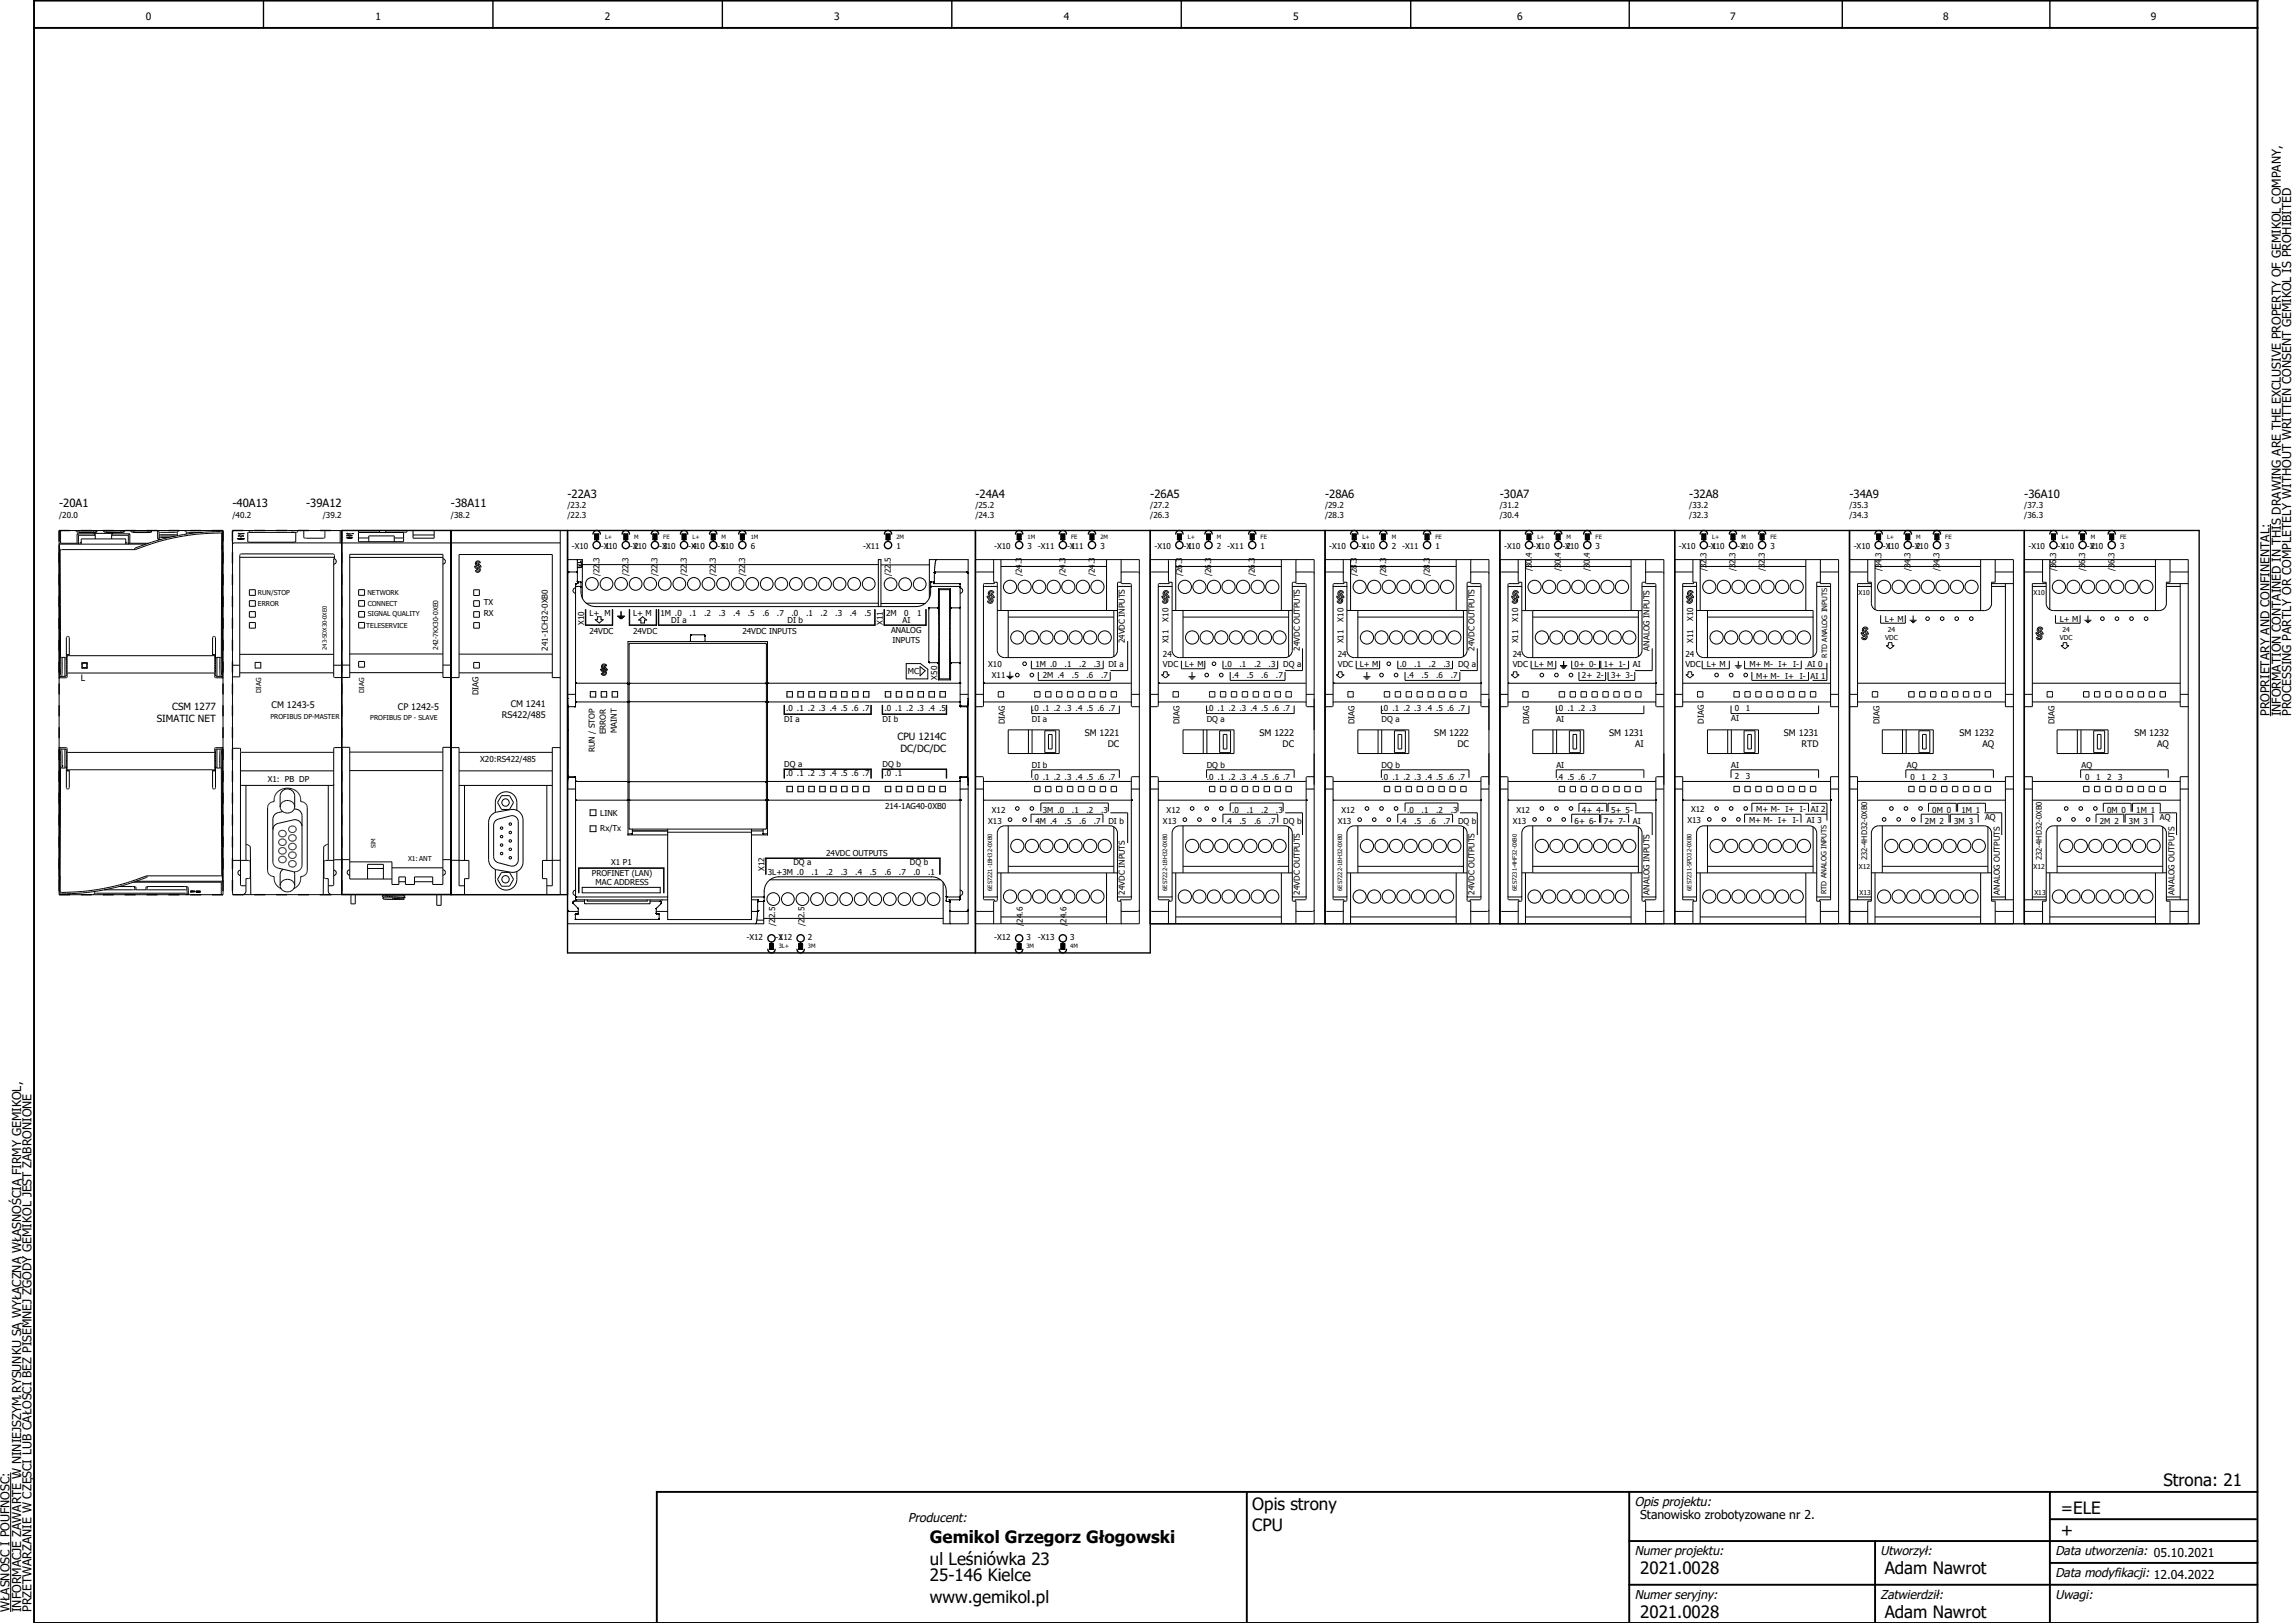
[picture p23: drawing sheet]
<svg xmlns="http://www.w3.org/2000/svg" width="594mm" height="420mm" viewBox="0 0 594 420" stroke-linecap="round" stroke-linejoin="round" font-family="sans-serif">
<defs><g id="words">
<g font-size="4.4">
<text x="560" y="384.8">Strona: 21</text>
<text x="324.2" y="391">Opis strony</text>
<text x="533.5" y="391.9">=ELE</text>
<text x="240.7" y="399.5">Gemikol Grzegorz Głogowski</text>
<text x="324.2" y="396.3">CPU</text>
<text x="533.5" y="397.5">+</text>
<text x="240.7" y="405.1">ul Leśniówka 23</text>
<text x="424.6" y="407.4">2021.0028</text>
<text x="487.9" y="407.4">Adam Nawrot</text>
<text x="240.7" y="409.4">25-146 Kielce</text>
<text x="240.7" y="415">www.gemikol.pl</text>
<text x="424.6" y="418.7">2021.0028</text>
<text x="487.9" y="418.7">Adam Nawrot</text>
</g>
<g font-size="3.2">
<text x="587.5" y="185.4" transform="rotate(-90 587.5 185.4)">PROPRIETARY AND CONFINENTAL:</text>
<text x="590.4" y="185.4" transform="rotate(-90 590.4 185.4)">INFORMATION CONTAINED IN THIS DRAWING ARE THE EXCLUSIVE PROPERTY OF GEMIKOL COMPANY,</text>
<text x="593.1" y="185.4" transform="rotate(-90 593.1 185.4)">PROCESSING PARTLY OR COMPLETELY WITHOUT WRITTEN CONSENT GEMIKOL IS PROHIBITED</text>
<text x="423.2" y="389.8">Opis projektu:</text>
<text x="235.1" y="394.1">Producent:</text>
<text x="424.6" y="393.3">Stanowisko zrobotyzowane nr 2.</text>
<text x="423.2" y="402.5">Numer projektu:</text>
<text x="486.8" y="402.5">Utworzył:</text>
<text x="532" y="402.5">Data utworzenia: 05.10.2021</text>
<text x="423.2" y="413.8">Numer seryjny:</text>
<text x="486.8" y="413.8">Zatwierdził:</text>
<text x="532" y="408.2">Data modyfikacji: 12.04.2022</text>
<text x="532" y="413.8">Uwagi:</text>
<text x="2.5" y="417.3" transform="rotate(-90 2.5 417.3)">WŁASNOŚĆ I POUFNOŚĆ:</text>
<text x="5.5" y="417.3" transform="rotate(-90 5.5 417.3)">INFORMACJE ZAWARTE W NINIEJSZYM RYSUNKU SĄ WYŁĄCZNĄ WŁASNOŚCIĄ FIRMY GEMIKOL,</text>
<text x="8.2" y="417.3" transform="rotate(-90 8.2 417.3)">PRZETWARZANIE W CZĘŚCI LUB CAŁOŚCI BEZ PISEMNEJ ZGODY GEMIKOL JEST ZABRONIONE</text>
</g>
<g font-size="2.9">
<text x="15.3" y="131.4">-20A1</text>
<text x="60.2" y="131.4">-40A13</text>
<text x="79.2" y="131.4">-39A12</text>
<text x="116.7" y="131.4">-38A11</text>
<text x="146.9" y="128.8">-22A3</text>
<text x="252.5" y="128.8">-24A4</text>
<text x="297.8" y="128.8">-26A5</text>
<text x="343" y="128.8">-28A6</text>
<text x="388.3" y="128.8">-30A7</text>
<text x="437.3" y="128.8">-32A8</text>
<text x="478.8" y="128.8">-34A9</text>
<text x="524" y="128.8">-36A10</text>
</g>
<g font-size="2.6">
<text x="37.8" y="5.3">0</text>
<text x="97.2" y="5.3">1</text>
<text x="156.6" y="5.3">2</text>
<text x="216" y="5.3">3</text>
<text x="275.4" y="5.3">4</text>
<text x="334.8" y="5.3">5</text>
<text x="392.7" y="5.3">6</text>
<text x="447.9" y="5.3">7</text>
<text x="503" y="5.3">8</text>
<text x="556.8" y="5.3">9</text>
<text x="44.6" y="183.8">CSM 1277</text>
<text x="40.6" y="186.9">SIMATIC NET</text>
<text x="232.3" y="191.6">CPU 1214C</text>
<text x="233.1" y="194.7">DC/DC/DC</text>
</g>
<g font-size="2.3">
<text x="21" y="176.3">L</text>
<text x="70.3" y="183.3">CM 1243-5</text>
<text x="103" y="183.7">CP 1242-5</text>
<text x="129.9" y="185.9">RS422/485</text>
<text x="132.2" y="183.1">CM 1241</text>
<text x="280.8" y="190.6">SM 1221</text>
<text x="326" y="190.6">SM 1222</text>
<text x="371.3" y="190.6">SM 1222</text>
<text x="416.6" y="190.6">SM 1231</text>
<text x="461.8" y="190.5">SM 1231</text>
<text x="507.3" y="190.6">SM 1232</text>
<text x="552.5" y="190.6">SM 1232</text>
<text x="286.7" y="193.4">DC</text>
<text x="332" y="193.4">DC</text>
<text x="377.2" y="193.4">DC</text>
<text x="423.2" y="193.4">AI</text>
<text x="466.3" y="193.3">RTD</text>
<text x="513.2" y="193.4">AQ</text>
<text x="558.4" y="193.4">AQ</text>
</g>
<g font-size="2.1">
<text x="146.9" y="131.5">/23.2</text>
<text x="252.5" y="131.5">/25.2</text>
<text x="297.8" y="131.5">/27.2</text>
<text x="343" y="131.5">/29.2</text>
<text x="388.3" y="131.5">/31.2</text>
<text x="437.3" y="131.5">/33.2</text>
<text x="478.8" y="131.5">/35.3</text>
<text x="524" y="131.5">/37.3</text>
<text x="15.3" y="134.1">/20.0</text>
<text x="60.2" y="134.1">/40.2</text>
<text x="83.6" y="134.1">/39.2</text>
<text x="116.7" y="134.1">/38.2</text>
<text x="146.9" y="134.1">/22.3</text>
<text x="252.5" y="134.1">/24.3</text>
<text x="297.8" y="134.1">/26.3</text>
<text x="343" y="134.1">/28.3</text>
<text x="388.3" y="134.1">/30.4</text>
<text x="437.3" y="134.1">/32.3</text>
<text x="478.8" y="134.1">/34.3</text>
<text x="524" y="134.1">/36.3</text>
<text x="148" y="142">-X10</text>
<text x="155.5" y="142">-X10</text>
<text x="156.6" y="142">1</text>
<text x="163.1" y="142">-X10</text>
<text x="164.2" y="142">2</text>
<text x="170.6" y="142">-X10</text>
<text x="171.7" y="142">3</text>
<text x="178.2" y="142">-X10</text>
<text x="179.2" y="142">4</text>
<text x="185.7" y="142">-X10</text>
<text x="186.8" y="142">5</text>
<text x="194.3" y="142">6</text>
<text x="223.4" y="142">-X11</text>
<text x="232" y="142">1</text>
<text x="257.4" y="142">-X10</text>
<text x="266" y="142">3</text>
<text x="268.7" y="142">-X11</text>
<text x="276.2" y="142">-X11</text>
<text x="277.3" y="142">1</text>
<text x="284.8" y="142">3</text>
<text x="298.8" y="142">-X10</text>
<text x="306.4" y="142">-X10</text>
<text x="307.5" y="142">1</text>
<text x="315" y="142">2</text>
<text x="317.7" y="142">-X11</text>
<text x="326.3" y="142">1</text>
<text x="344.1" y="142">-X10</text>
<text x="351.6" y="142">-X10</text>
<text x="352.7" y="142">1</text>
<text x="360.3" y="142">2</text>
<text x="362.9" y="142">-X11</text>
<text x="371.6" y="142">1</text>
<text x="389.3" y="142">-X10</text>
<text x="396.9" y="142">-X10</text>
<text x="398" y="142">1</text>
<text x="404.4" y="142">-X10</text>
<text x="405.5" y="142">2</text>
<text x="413" y="142">3</text>
<text x="434.6" y="142">-X10</text>
<text x="442.1" y="142">-X10</text>
<text x="443.2" y="142">1</text>
<text x="449.7" y="142">-X10</text>
<text x="450.8" y="142">2</text>
<text x="458.3" y="142">3</text>
<text x="479.8" y="142">-X10</text>
<text x="487.4" y="142">-X10</text>
<text x="488.5" y="142">1</text>
<text x="494.9" y="142">-X10</text>
<text x="496" y="142">2</text>
<text x="503.6" y="142">3</text>
<text x="525.1" y="142">-X10</text>
<text x="532.6" y="142">-X10</text>
<text x="533.7" y="142">1</text>
<text x="540.2" y="142">-X10</text>
<text x="541.3" y="142">2</text>
<text x="548.8" y="142">3</text>
<text x="155.1" y="149.2" transform="rotate(-90 155.1 149.2)">/22.3</text>
<text x="162.7" y="149.2" transform="rotate(-90 162.7 149.2)">/22.3</text>
<text x="170.2" y="149.2" transform="rotate(-90 170.2 149.2)">/22.3</text>
<text x="177.8" y="149.2" transform="rotate(-90 177.8 149.2)">/22.3</text>
<text x="185.3" y="149.2" transform="rotate(-90 185.3 149.2)">/22.3</text>
<text x="192.9" y="149.2" transform="rotate(-90 192.9 149.2)">/22.3</text>
<text x="230.6" y="149.2" transform="rotate(-90 230.6 149.2)">/22.5</text>
<text x="264.5" y="149.2" transform="rotate(-90 264.5 149.2)">/24.3</text>
<text x="275.8" y="149.2" transform="rotate(-90 275.8 149.2)">/24.3</text>
<text x="283.4" y="149.2" transform="rotate(-90 283.4 149.2)">/24.3</text>
<text x="306" y="149.2" transform="rotate(-90 306 149.2)">/26.3</text>
<text x="313.5" y="149.2" transform="rotate(-90 313.5 149.2)">/26.3</text>
<text x="324.8" y="149.2" transform="rotate(-90 324.8 149.2)">/26.3</text>
<text x="351.2" y="149.2" transform="rotate(-90 351.2 149.2)">/28.3</text>
<text x="358.8" y="149.2" transform="rotate(-90 358.8 149.2)">/28.3</text>
<text x="370.1" y="149.2" transform="rotate(-90 370.1 149.2)">/28.3</text>
<text x="396.5" y="147.9" transform="rotate(-90 396.5 147.9)">/30.4</text>
<text x="404" y="147.9" transform="rotate(-90 404 147.9)">/30.4</text>
<text x="411.6" y="147.9" transform="rotate(-90 411.6 147.9)">/30.4</text>
<text x="441.7" y="147.9" transform="rotate(-90 441.7 147.9)">/32.3</text>
<text x="449.3" y="147.9" transform="rotate(-90 449.3 147.9)">/32.3</text>
<text x="456.8" y="147.9" transform="rotate(-90 456.8 147.9)">/32.3</text>
<text x="487" y="147.9" transform="rotate(-90 487 147.9)">/34.3</text>
<text x="494.5" y="147.9" transform="rotate(-90 494.5 147.9)">/34.3</text>
<text x="502.1" y="147.9" transform="rotate(-90 502.1 147.9)">/34.3</text>
<text x="532.3" y="147.9" transform="rotate(-90 532.3 147.9)">/36.3</text>
<text x="539.8" y="147.9" transform="rotate(-90 539.8 147.9)">/36.3</text>
<text x="547.3" y="147.9" transform="rotate(-90 547.3 147.9)">/36.3</text>
<text x="125.2" y="156.7">TX</text>
<text x="125.2" y="159.5">RX</text>
<text x="151.2" y="161.8" transform="rotate(-90 151.2 161.8)">X10</text>
<text x="152.6" y="159.5">L+ M</text>
<text x="163.9" y="159.5">L+ M</text>
<text x="170.9" y="159.5">1M .0</text>
<text x="173.8" y="161.3">DI a</text>
<text x="178.5" y="159.5">.1</text>
<text x="182.3" y="159.5">.2</text>
<text x="186" y="159.5">.3</text>
<text x="189.8" y="159.5">.4</text>
<text x="193.6" y="159.5">.5</text>
<text x="197.3" y="159.5">.6</text>
<text x="201.1" y="159.5">.7</text>
<text x="203.9" y="161.4">DI b</text>
<text x="204.9" y="159.5">.0</text>
<text x="208.7" y="159.5">.1</text>
<text x="212.4" y="159.5">.2</text>
<text x="216.2" y="159.5">.3</text>
<text x="220" y="159.5">.4</text>
<text x="223.7" y="159.5">.5</text>
<text x="228.5" y="161.8" transform="rotate(-90 228.5 161.8)">X11</text>
<text x="229.4" y="159.5">2M</text>
<text x="233.6" y="161.4">AI</text>
<text x="234" y="159.5">0</text>
<text x="237.4" y="159.5">1</text>
<text x="302.5" y="160.9" transform="rotate(-90 302.5 160.9)">X10</text>
<text x="347.8" y="160.9" transform="rotate(-90 347.8 160.9)">X10</text>
<text x="393" y="160.9" transform="rotate(-90 393 160.9)">X10</text>
<text x="438.3" y="160.8" transform="rotate(-90 438.3 160.8)">X10</text>
<text x="487.9" y="160.9">L+ M</text>
<text x="533.2" y="160.9">L+ M</text>
<text x="152.6" y="164.2">24VDC</text>
<text x="163.9" y="164.2">24VDC</text>
<text x="192.2" y="164.2">24VDC INPUTS</text>
<text x="230.6" y="164">ANALOG</text>
<text x="231" y="166.5">INPUTS</text>
<text x="291.2" y="166.6" transform="rotate(-90 291.2 166.6)">24VDC INPUTS</text>
<text x="302.5" y="166.6" transform="rotate(-90 302.5 166.6)">X11</text>
<text x="347.8" y="166.6" transform="rotate(-90 347.8 166.6)">X11</text>
<text x="393" y="166.6" transform="rotate(-90 393 166.6)">X11</text>
<text x="438.3" y="166.5" transform="rotate(-90 438.3 166.5)">X11</text>
<text x="141.8" y="168.5" transform="rotate(-90 141.8 168.5)">241-1CH32-0XB0</text>
<text x="255.8" y="172.7">X10</text>
<text x="268.1" y="172.7">1M .0</text>
<text x="275.6" y="172.7">.1</text>
<text x="279.4" y="172.7">.2</text>
<text x="283.1" y="172.7">.3</text>
<text x="286.9" y="172.7">DI a</text>
<text x="301.1" y="170.2">24</text>
<text x="301.1" y="172.7">VDC</text>
<text x="306.7" y="172.7">L+ M</text>
<text x="317.1" y="172.7">.0</text>
<text x="320.8" y="172.7">.1</text>
<text x="324.6" y="172.7">.2</text>
<text x="328.4" y="172.7">.3</text>
<text x="332.2" y="172.7">DQ a</text>
<text x="336.4" y="168.4" transform="rotate(-90 336.4 168.4)">24VDC OUTPUTS</text>
<text x="346.3" y="170.2">24</text>
<text x="346.3" y="172.7">VDC</text>
<text x="352" y="172.7">L+ M</text>
<text x="362.3" y="172.7">.0</text>
<text x="366.1" y="172.7">.1</text>
<text x="369.9" y="172.7">.2</text>
<text x="373.6" y="172.7">.3</text>
<text x="377.4" y="172.7">DQ a</text>
<text x="381.7" y="168.4" transform="rotate(-90 381.7 168.4)">24VDC OUTPUTS</text>
<text x="391.6" y="170.2">24</text>
<text x="391.6" y="172.7">VDC</text>
<text x="397.2" y="172.7">L+ M</text>
<text x="407.6" y="172.7">0+ 0-</text>
<text x="415.1" y="172.7">1+ 1-</text>
<text x="422.7" y="172.7">AI</text>
<text x="427" y="168.4" transform="rotate(-90 427 168.4)">ANALOG INPUTS</text>
<text x="436.3" y="170.1">24</text>
<text x="436.3" y="172.6">VDC</text>
<text x="441.8" y="172.6">L+ M</text>
<text x="452.8" y="172.6">M+ M- I+ I-</text>
<text x="467.9" y="172.6">AI 0</text>
<text x="123.9" y="179.9" transform="rotate(-90 123.9 179.9)">DIAG</text>
<text x="235" y="174.5">MC</text>
<text x="242.6" y="175.9" transform="rotate(-90 242.6 175.9)">X50</text>
<text x="256.7" y="175.5">X11</text>
<text x="269.9" y="175.5">2M .4</text>
<text x="277.5" y="175.5">.5</text>
<text x="281.3" y="175.5">.6</text>
<text x="285" y="175.5">.7</text>
<text x="319" y="175.5">.4</text>
<text x="322.7" y="175.5">.5</text>
<text x="326.5" y="175.5">.6</text>
<text x="330.3" y="175.5">.7</text>
<text x="364.2" y="175.5">.4</text>
<text x="368" y="175.5">.5</text>
<text x="371.8" y="175.5">.6</text>
<text x="375.5" y="175.5">.7</text>
<text x="409.5" y="175.6">2+ 2-</text>
<text x="417" y="175.6">3+ 3-</text>
<text x="454.6" y="175.7">M+ M- I+ I-</text>
<text x="468.7" y="175.7">AI 1</text>
<text x="203.5" y="184">.0 .1 .2 .3 .4 .5 .6 .7</text>
<text x="228.9" y="184">.0 .1 .2 .3 .4 .5</text>
<text x="267.1" y="184">.0 .1 .2 .3 .4 .5 .6 .7</text>
<text x="312.4" y="184">.0 .1 .2 .3 .4 .5 .6 .7</text>
<text x="357.6" y="184">.0 .1 .2 .3 .4 .5 .6 .7</text>
<text x="402.9" y="184">.0 .1 .2 .3</text>
<text x="449.1" y="183.9">0</text>
<text x="451.9" y="183.9">1</text>
<text x="156.8" y="190.1" transform="rotate(-90 156.8 190.1)">ERROR</text>
<text x="159.7" y="189.8" transform="rotate(-90 159.7 189.8)">MAINT</text>
<text x="203" y="186.8">DI a</text>
<text x="228.5" y="186.8">DI b</text>
<text x="260.1" y="187.5" transform="rotate(-90 260.1 187.5)">DIAG</text>
<text x="267.1" y="186.9">DI a</text>
<text x="305.3" y="187.5" transform="rotate(-90 305.3 187.5)">DIAG</text>
<text x="312.4" y="186.9">DQ a</text>
<text x="350.6" y="187.5" transform="rotate(-90 350.6 187.5)">DIAG</text>
<text x="357.6" y="186.9">DQ a</text>
<text x="395.9" y="187.5" transform="rotate(-90 395.9 187.5)">DIAG</text>
<text x="402.9" y="186.9">AI</text>
<text x="441.1" y="187.4" transform="rotate(-90 441.1 187.4)">DIAG</text>
<text x="448.1" y="186.8">AI</text>
<text x="486.6" y="187.5" transform="rotate(-90 486.6 187.5)">DIAG</text>
<text x="531.8" y="187.5" transform="rotate(-90 531.8 187.5)">DIAG</text>
<text x="124.3" y="197.2">X20:RS422/485</text>
<text x="154" y="194.8" transform="rotate(-90 154 194.8)">RUN / STOP</text>
<text x="69.3" y="202.4">X1: PB DP</text>
<text x="203" y="198.6">DQ a</text>
<text x="203.5" y="201">.0 .1 .2 .3 .4 .5 .6 .7</text>
<text x="228.5" y="198.6">DQ b</text>
<text x="228.9" y="201">.0 .1</text>
<text x="267.1" y="201.9">.0 .1 .2 .3 .4 .5 .6 .7</text>
<text x="267.1" y="198.9">DI b</text>
<text x="312.4" y="201.9">.0 .1 .2 .3 .4 .5 .6 .7</text>
<text x="312.4" y="198.9">DQ b</text>
<text x="357.6" y="201.9">.0 .1 .2 .3 .4 .5 .6 .7</text>
<text x="357.6" y="198.9">DQ b</text>
<text x="402.9" y="202">.4 .5 .6 .7</text>
<text x="402.9" y="198.9">AI</text>
<text x="448.1" y="198.8">AI</text>
<text x="449.1" y="201.8">2</text>
<text x="451.9" y="201.8">3</text>
<text x="493.6" y="198.8">AQ</text>
<text x="494.5" y="201.9">0</text>
<text x="497.4" y="201.9">1</text>
<text x="500.2" y="201.9">2</text>
<text x="503" y="201.9">3</text>
<text x="538.8" y="198.8">AQ</text>
<text x="539.8" y="201.9">0</text>
<text x="542.6" y="201.9">1</text>
<text x="545.4" y="201.9">2</text>
<text x="548.3" y="201.9">3</text>
<text x="229.1" y="209.5">214-1AG40-0XB0</text>
<text x="155.4" y="211.3">LINK</text>
<text x="155.4" y="215.1">Rx/Tx</text>
<text x="255.8" y="213.3">X13</text>
<text x="256.7" y="210.4">X12</text>
<text x="268.1" y="213.3">4M .4</text>
<text x="269.9" y="210.4">3M .0</text>
<text x="275.6" y="213.3">.5</text>
<text x="277.5" y="210.4">.1</text>
<text x="279.4" y="213.3">.6</text>
<text x="281.3" y="210.4">.2</text>
<text x="283.1" y="213.3">.7</text>
<text x="285" y="210.4">.3</text>
<text x="286.9" y="213.3">DI b</text>
<text x="301.1" y="213.3">X13</text>
<text x="302" y="210.4">X12</text>
<text x="317.1" y="213.3">.4</text>
<text x="319" y="210.4">.0</text>
<text x="320.8" y="213.3">.5</text>
<text x="322.7" y="210.4">.1</text>
<text x="324.6" y="213.3">.6</text>
<text x="326.5" y="210.4">.2</text>
<text x="328.4" y="213.3">.7</text>
<text x="330.3" y="210.4">.3</text>
<text x="332.2" y="213.3">DQ b</text>
<text x="346.3" y="213.3">X13</text>
<text x="347.2" y="210.4">X12</text>
<text x="362.3" y="213.3">.4</text>
<text x="364.2" y="210.4">.0</text>
<text x="366.1" y="213.3">.5</text>
<text x="368" y="210.4">.1</text>
<text x="369.9" y="213.3">.6</text>
<text x="371.8" y="210.4">.2</text>
<text x="373.6" y="213.3">.7</text>
<text x="375.5" y="210.4">.3</text>
<text x="377.4" y="213.3">DQ b</text>
<text x="391.6" y="213.3">X13</text>
<text x="392.5" y="210.4">X12</text>
<text x="407.6" y="213.3">6+ 6-</text>
<text x="409.5" y="210.4">4+ 4-</text>
<text x="415.1" y="213.3">7+ 7-</text>
<text x="417" y="210.4">5+ 5-</text>
<text x="422.7" y="213.3">AI</text>
<text x="436.8" y="213.2">X13</text>
<text x="437.8" y="210.3">X12</text>
<text x="452.7" y="213.1">M+ M- I+ I-</text>
<text x="454.6" y="210.2">M+ M- I+ I- AI 2</text>
<text x="467.7" y="213">AI 3</text>
<text x="498.3" y="213.3">2M 2</text>
<text x="500.2" y="210.4">0M 0</text>
<text x="505.8" y="213.3">3M 3</text>
<text x="507.7" y="210.4">1M 1</text>
<text x="513.9" y="212.3">AQ</text>
<text x="543.6" y="213.3">2M 2</text>
<text x="545.4" y="210.4">0M 0</text>
<text x="551.1" y="213.3">3M 3</text>
<text x="553" y="210.4">1M 1</text>
<text x="559.1" y="212.3">AQ</text>
<text x="213.8" y="221.7">24VDC OUTPUTS</text>
<text x="153.2" y="226.7">PROFINET (LAN)</text>
<text x="158.2" y="224">X1 P1</text>
<text x="197.9" y="225.5" transform="rotate(-90 197.9 225.5)">X12</text>
<text x="198.8" y="226.4">3L+3M .0</text>
<text x="205.4" y="224">DQ a</text>
<text x="210.1" y="226.4">.1</text>
<text x="213.8" y="226.4">.2</text>
<text x="217.6" y="226.4">.3</text>
<text x="221.4" y="226.4">.4</text>
<text x="225.2" y="226.4">.5</text>
<text x="228.9" y="226.4">.6</text>
<text x="232.7" y="226.4">.7</text>
<text x="235.5" y="224">DQ b</text>
<text x="236.5" y="226.4">.0</text>
<text x="240.2" y="226.4">.1</text>
<text x="154.2" y="229.2">MAC ADDRESS</text>
<text x="291.2" y="231.6" transform="rotate(-90 291.2 231.6)">24VDC INPUTS</text>
<text x="336.4" y="231.6" transform="rotate(-90 336.4 231.6)">24VDC OUTPUTS</text>
<text x="381.7" y="231.6" transform="rotate(-90 381.7 231.6)">24VDC OUTPUTS</text>
<text x="427" y="231.6" transform="rotate(-90 427 231.6)">ANALOG INPUTS</text>
<text x="517.7" y="231.6" transform="rotate(-90 517.7 231.6)">ANALOG OUTPUTS</text>
<text x="562.9" y="231.6" transform="rotate(-90 562.9 231.6)">ANALOG OUTPUTS</text>
<text x="200.7" y="239.7" transform="rotate(-90 200.7 239.7)">/22.5</text>
<text x="208.2" y="239.7" transform="rotate(-90 208.2 239.7)">/22.5</text>
<text x="264.8" y="239.7" transform="rotate(-90 264.8 239.7)">/24.6</text>
<text x="276.1" y="239.7" transform="rotate(-90 276.1 239.7)">/24.6</text>
<text x="193.2" y="243.4">-X12</text>
<text x="200.8" y="243.4">-X12</text>
<text x="201.6" y="243.4">1</text>
<text x="209.1" y="243.4">2</text>
<text x="257.4" y="243.4">-X12</text>
<text x="265.7" y="243.4">3</text>
<text x="268.7" y="243.4">-X13</text>
<text x="277" y="243.4">3</text>
</g>
<g font-size="2">
<text x="483.3" y="222.7" transform="rotate(-90 483.3 222.7)">232-4HD32-0XB0</text>
<text x="528.6" y="222.7" transform="rotate(-90 528.6 222.7)">232-4HD32-0XB0</text>
</g>
<g font-size="1.9">
<text x="473" y="170.3" transform="rotate(-90 473 170.3)">RTD ANALOG INPUTS</text>
<text x="472.8" y="231.5" transform="rotate(-90 472.8 231.5)">RTD ANALOG INPUTS</text>
</g>
<g font-size="1.8">
<text x="66.8" y="153.9">RUN/STOP</text>
<text x="95.1" y="154">NETWORK</text>
<text x="481.1" y="153.9">X10</text>
<text x="526.4" y="153.9">X10</text>
<text x="66.8" y="157">ERROR</text>
<text x="95.2" y="159.6">SIGNAL QUALITY</text>
<text x="95.2" y="156.8">CONNECT</text>
<text x="94.8" y="162.6">TELESERVICE</text>
<text x="488" y="165.7">VDC</text>
<text x="488.6" y="163.6">24</text>
<text x="533.2" y="165.7">VDC</text>
<text x="533.9" y="163.6">24</text>
<text x="113.5" y="168.3" transform="rotate(-90 113.5 168.3)">242-7KX30-0XE0</text>
<text x="67.6" y="179.5" transform="rotate(-90 67.6 179.5)">DIAG</text>
<text x="94.3" y="179.5" transform="rotate(-90 94.3 179.5)">DIAG</text>
<text x="70" y="186.2">PROFIBUS DP-MASTER</text>
<text x="95.8" y="186.3">PROFIBUS DP - SLAVE</text>
<text x="105.6" y="222.9">X1:ANT</text>
<text x="481.2" y="225.1">X12</text>
<text x="526.4" y="225.1">X12</text>
<text x="481.4" y="231.7">X13</text>
<text x="526.6" y="231.7">X13</text>
</g>
<g font-size="1.5">
<text x="156.6" y="139.6">L+</text>
<text x="164.2" y="139.6">M</text>
<text x="171.7" y="139.6">FE</text>
<text x="179.2" y="139.6">L+</text>
<text x="186.8" y="139.6">M</text>
<text x="194.3" y="139.6">1M</text>
<text x="232" y="139.6">2M</text>
<text x="266" y="139.6">1M</text>
<text x="277.3" y="139.6">FE</text>
<text x="284.8" y="139.6">2M</text>
<text x="307.5" y="139.6">L+</text>
<text x="315" y="139.6">M</text>
<text x="326.3" y="139.6">FE</text>
<text x="352.7" y="139.6">L+</text>
<text x="360.3" y="139.6">M</text>
<text x="371.6" y="139.6">FE</text>
<text x="398" y="139.6">L+</text>
<text x="405.5" y="139.6">M</text>
<text x="413" y="139.6">FE</text>
<text x="443.2" y="139.6">L+</text>
<text x="450.8" y="139.6">M</text>
<text x="458.3" y="139.6">FE</text>
<text x="488.5" y="139.6">L+</text>
<text x="496" y="139.6">M</text>
<text x="503.6" y="139.6">FE</text>
<text x="533.7" y="139.6">L+</text>
<text x="541.3" y="139.6">M</text>
<text x="548.8" y="139.6">FE</text>
<text x="84.6" y="168.2" transform="rotate(-90 84.6 168.2)">243-5DX30-0XE0</text>
<text x="97.2" y="219.6" transform="rotate(-90 97.2 219.6)">SIM</text>
<text x="256.8" y="230.7" transform="rotate(-90 256.8 230.7)">6ES7221-1BH32-0XB0</text>
<text x="302.1" y="230.6" transform="rotate(-90 302.1 230.6)">6ES7222-1BH32-0XB0</text>
<text x="347.4" y="230.6" transform="rotate(-90 347.4 230.6)">6ES7222-1BH32-0XB0</text>
<text x="392.6" y="230.6" transform="rotate(-90 392.6 230.6)">6ES7231-4HF32-0XB0</text>
<text x="437.9" y="230.6" transform="rotate(-90 437.9 230.6)">6ES7231-5PD32-0XB0</text>
<text x="201.6" y="245.4">3L+</text>
<text x="209.1" y="245.4">3M</text>
<text x="265.7" y="245.4">3M</text>
<text x="277" y="245.4">4M</text>
</g>
</g></defs>
<g fill="none" stroke="#000" stroke-width=".35">
<path d="M68.2 .2v7M127.6 .2v7M187 .2v7M246.4 .2v7M305.8 .2v7M365.2 .2v7M421.7 .2v7M476.9 .2v7M530.6 .2v7M116.7 137.3v94.3M146.9 137.3v109.4h150.9v-109.4M153.5 138.3a.94 .94 0 0 1 1-1 .94 .94 0 0 1 .9 1"/>
<path d="M154 138.3h.9v1.4h-.9zM154.5 139.7v.5M161.1 138.3a.94 .94 0 0 1 .9-1 .94 .94 0 0 1 .9 1M161.5 138.3h1v1.4h-1zM162 139.7v.5M168.6 138.3a.94 .94 0 0 1 .9-1 .94 .94 0 0 1 1 1M169.1 138.3h.9v1.4h-.9zM169.5 139.7v.5M176.1 138.3a.94 .94 0 0 1 1-1 .94 .94 0 0 1 .9 1M176.6 138.3h.9v1.4h-.9zM177.1 139.7v.5M183.7 138.3a.94 .94 0 0 1 .9-1 .94 .94 0 0 1 1 1"/>
<path d="M184.1 138.3h1v1.4h-1zM184.6 139.7v.5M191.2 138.3a.94 .94 0 0 1 1-1 .94 .94 0 0 1 .9 1M191.7 138.3h.9v1.4h-.9zM192.2 139.7v.5M228.9 138.3a.94 .94 0 0 1 1-1 .94 .94 0 0 1 .9 1M229.4 138.3h.9v1.4h-.9zM229.9 139.7v.5M252.5 137.3v109.4M262.9 138.3a.94 .94 0 0 1 .9-1 .94 .94 0 0 1 1 1M263.3 138.3h1v1.4h-1zM263.8 139.7v.5"/>
<path d="M274.2 138.3a.94 .94 0 0 1 .9-1 .94 .94 0 0 1 1 1M274.7 138.3h.9v1.4h-.9zM275.1 139.7v.5M281.7 138.3a.94 .94 0 0 1 1-1 .94 .94 0 0 1 .9 1M282.2 138.3h.9v1.4h-.9zM282.7 139.7v.5M304.4 138.3a.94 .94 0 0 1 .9-1 .94 .94 0 0 1 .9 1M304.8 138.3h1v1.4h-1zM305.3 139.7v.5M311.9 138.3a.94 .94 0 0 1 .9-1 .94 .94 0 0 1 1 1M312.4 138.3h.9v1.4h-.9zM312.8 139.7v.5"/>
<path d="M323.2 138.3a.94 .94 0 0 1 .9-1 .94 .94 0 0 1 1 1M323.7 138.3h.9v1.4h-.9zM324.1 139.7v.5M343 137.3v101.8M349.6 138.3a.94 .94 0 0 1 .9-1 .94 .94 0 0 1 1 1M350.1 138.3h.9v1.4h-.9zM350.5 139.7v.5M357.1 138.3a.94 .94 0 0 1 1-1 .94 .94 0 0 1 .9 1M357.6 138.3h1v1.4h-1zM358.1 139.7v.5M368.5 138.3a.94 .94 0 0 1 .9-1 .94 .94 0 0 1 .9 1M368.9 138.3h1v1.4h-1z"/>
<path d="M369.4 139.7v.5M388.3 137.3v101.8M394.9 138.3a.94 .94 0 0 1 .9-1 .94 .94 0 0 1 .9 1M395.3 138.3h1v1.4h-1zM395.8 139.7v.5M402.4 138.3a.94 .94 0 0 1 .9-1 .94 .94 0 0 1 1 1M402.9 138.3h.9v1.4h-.9zM403.3 139.7v.5M409.9 138.3a.94 .94 0 0 1 1-1 .94 .94 0 0 1 .9 1M410.4 138.3h1v1.4h-1zM410.9 139.7v.5M433.5 137.3v101.8"/>
<path d="M440.1 138.3a.94 .94 0 0 1 .9-1 .94 .94 0 0 1 1 1M440.6 138.3h.9v1.4h-.9zM441 139.7v.5M447.7 138.3a.94 .94 0 0 1 .9-1 .94 .94 0 0 1 .9 1M448.1 138.3h1v1.4h-1zM448.6 139.7v.5M455.2 138.3a.94 .94 0 0 1 .9-1 .94 .94 0 0 1 1 1M455.7 138.3h.9v1.4h-.9zM456.1 139.7v.5M478.8 137.3v101.8M485.4 138.3a.94 .94 0 0 1 .9-1 .94 .94 0 0 1 .9 1M485.8 138.3h1v1.4h-1z"/>
<path d="M486.3 139.7v.5M492.9 138.3a.94 .94 0 0 1 .9-1 .94 .94 0 0 1 1 1M493.4 138.3h.9v1.4h-.9zM493.8 139.7v.5M500.4 138.3a.94 .94 0 0 1 1-1 .94 .94 0 0 1 .9 1M500.9 138.3h1v1.4h-1zM501.4 139.7v.5M524 137.3v101.8M530.6 138.3a.94 .94 0 0 1 1-1 .94 .94 0 0 1 .9 1M531.1 138.3h.9v1.4h-.9zM531.6 139.7v.5M538.2 138.3a.94 .94 0 0 1 .9-1 .94 .94 0 0 1 .9 1"/>
<path d="M538.6 138.3h1v1.4h-1zM539.1 139.7v.5M545.7 138.3a.94 .94 0 0 1 .9-1 .94 .94 0 0 1 1 1M546.2 138.3h.9v1.4h-.9zM546.6 139.7v.5M146.9 231.6h-58.4v-94.3h480.8v101.8h-271.5M198.8 245.7a.94 .94 0 0 0 .9 1 .94 .94 0 0 0 .9-1M199.2 244.3h1v1.4h-1zM199.7 243.9v.4M206.3 245.7a.94 .94 0 0 0 .9 1 .94 .94 0 0 0 1-1M206.8 244.3h.9v1.4h-.9zM207.2 243.9v.4"/>
<path d="M262.9 245.7a.94 .94 0 0 0 .9 1 .94 .94 0 0 0 1-1M263.3 244.3h1v1.4h-1zM263.8 243.9v.4M274.2 245.7a.94 .94 0 0 0 .9 1 .94 .94 0 0 0 1-1M274.7 244.3h.9v1.4h-.9zM275.1 243.9v.4"/>
<circle cx="154.5" cy="141.1" r=".94"/>
<circle cx="162" cy="141.1" r=".94"/>
<circle cx="169.5" cy="141.1" r=".94"/>
<circle cx="177.1" cy="141.1" r=".94"/>
<circle cx="184.6" cy="141.1" r=".94"/>
<circle cx="192.2" cy="141.1" r=".94"/>
<circle cx="229.9" cy="141.1" r=".94"/>
<circle cx="263.8" cy="141.1" r=".94"/>
<circle cx="275.1" cy="141.1" r=".94"/>
<circle cx="282.7" cy="141.1" r=".94"/>
<circle cx="305.3" cy="141.1" r=".94"/>
<circle cx="312.8" cy="141.1" r=".94"/>
<circle cx="324.1" cy="141.1" r=".94"/>
<circle cx="350.5" cy="141.1" r=".94"/>
<circle cx="358.1" cy="141.1" r=".94"/>
<circle cx="369.4" cy="141.1" r=".94"/>
<circle cx="395.8" cy="141.1" r=".94"/>
<circle cx="403.3" cy="141.1" r=".94"/>
<circle cx="410.9" cy="141.1" r=".94"/>
<circle cx="441" cy="141.1" r=".94"/>
<circle cx="448.6" cy="141.1" r=".94"/>
<circle cx="456.1" cy="141.1" r=".94"/>
<circle cx="486.3" cy="141.1" r=".94"/>
<circle cx="493.8" cy="141.1" r=".94"/>
<circle cx="501.4" cy="141.1" r=".94"/>
<circle cx="531.6" cy="141.1" r=".94"/>
<circle cx="539.1" cy="141.1" r=".94"/>
<circle cx="546.6" cy="141.1" r=".94"/>
<circle cx="199.7" cy="242.9" r=".94"/>
<circle cx="207.2" cy="242.9" r=".94"/>
<circle cx="263.8" cy="242.9" r=".94"/>
<circle cx="275.1" cy="242.9" r=".94"/>
</g>
<path d="M8.8 7.2h575.6M8.8 .2h575.6v420h-575.6zM322.7 386.2v34M421.7 386.2v34M421.7 398.9h162.7M485.4 398.9v21.3M530.6 386.2v34M530.6 393.3h53.4M584.4 386.2h-414.4v34M421.7 410.3h162.7M530.6 404.6h53.8" fill="none" stroke="#000" stroke-width=".49"/>
<g fill="none" stroke="#000" stroke-width=".26">
<path d="M15.3 137.3h42.4v94.3h-42.4zM15.7 137.4v3.2M19.7 137.4h5.4M19.7 137.4h-.1M19.7 137.5l.3 .3M20 138.2h4.3M20 138.2v2.4M20 138.2l.3 .4M20 137.8h.1M20.1 137.8h4.5M20.1 137.8h-.1M20.3 138.6h4.4"/>
<path d="M20.3 138.6v2.3l-.3-.3M20.5 137.4v.5M24.2 137.4v.5l.5-.1M24.3 138.1h5M24.3 138.1v.1M24.3 138.2l.3 .3M24.3 138.1l.4 .4M24.6 137.8h.1M24.6 138.5l.1 .1M24.7 138.6h.1M24.7 138.5v1M24.7 137.8h.1"/>
<path d="M25.1 137.4v.4h-.4M25.1 137.4l-.4 .4M26.8 137.4h.1M26.8 137.5l.3 .3M26.8 137.4h5.2M27.1 137.8h.1M27.5 137.4v.5M28.9 138.5v1M28.9 138.6h4.3M28.9 138.6h.1M28.9 138.4v.2M29.1 138.3l-.2 .1"/>
<path d="M29.2 138.2l-.1 .1M29.3 138.2h4.3M29.3 138.1v.1M29.3 138.1l-.4 .4M29.3 138.2h-.1M31.3 137.4v.5h.2M31.5 137.8h-4.4M31.5 137.8h.2M31.7 137.8h.1M31.7 137.8l-.2 .1M31.8 137.8h.1M32 137.5l-.2 .3"/>
<path d="M32 137.4h.2M32.2 137.4v.4h-.5M32.2 137.4l-.2 .1M33.2 138.6v2.3M33.4 138.3l-.2 .3M33.5 138.2l-.1 .1M33.6 138.2h-.1M33.6 138.2v2.4M33.8 137.4h.1M33.8 137.5l.3 .3M33.9 137.4h5.2M33.9 137.4h-.1"/>
<path d="M34.2 137.8h-.1M34.6 137.4v.5M38.4 137.4v.4M38.4 137.8v.1M38.5 137.8h-4.3M38.5 137.8h.3M38.6 137.9h-.2M38.8 137.8h.1M38.8 137.8l-.2 .1M39.1 137.5l-.3 .3M39.1 137.4h.1M39.2 137.4v.4h-.4"/>
<path d="M39.2 137.4l-.1 .1M40.8 139.5h.1M40.8 139.5l.3 .1M41.1 139.6h.5M41.1 139.6h.1M41.2 137.8l-.4-.4v2.1M41.2 137.8v2l-.1-.2M41.2 138.4h4.7M41.2 139.2v.1M41.2 137.8h.1M41.2 139.2h.1M41.2 137.8h4.7"/>
<path d="M43.7 139.1l-2.5 .1M45.4 138.8h-4.2M45.9 137.8h.1M45.9 137.8v.9M46.4 137.4l-.3 .1-.2 .3M47.7 137.4l.4 .1 .1 .3M48.2 137.8v.5M48.3 137.8h-.1M52.4 137.8h-4.1M57.3 137.4l.4 .4v37.8M57.4 138.3l-.1 32.1M57.4 138.3l-.1-.2a52.9 52.9 0 0 0-19.5 3.2l-2.8 1"/>
<path d="M57.5 138l-.1-.3a54.3 54.3 0 0 0-19.6 3.2M57.5 138v4.3l.1-1.1-.2 33.5M57.5 138l-.1 .3M61.4 139.4l1.9 .1M61.4 139.4v.1M61.6 139.5h1.5M61.6 139.5v.1M61.7 138.6l.7 .3 .6-.3v.3h-.1v-.2l-.4 .2-.7-.2-.1 .2zM61.9 138.2l-.2-.1v.1h.8M62.1 139.6h.5zM62.3 139.4v-.2h.2v.2M62.5 138.2h.1"/>
<path d="M62.8 138.1v.1l.1-.1M62.8 138.1h-.4h.9h-.4M63.1 139.5v.1M63.3 139.4v.1M64.1 137.9v2.3l.3 .1 11.4 .1 .7-.2M64.2 137.9h-.1M64.5 137.3v.5h.8M75.8 137.8l.7 .1M76.5 137.9h.1M76.6 137.9l-.1 2.3M77 137.3v.4l-.3 .1-12.5 .1M78.6 137.3v1.9"/>
<path d="M78.6 139.2h.1M84.1 137.3l-.1 2-5.3-.1M88.1 137.3v3.2M88.1 137.3h-27.5l-.4 .4v93.5l.4 .4h27.5l.4-.4M88.1 137.3l.4 .4M89.7 139.2h.1M89.7 139.2h1.6M89.8 138.5a1.26 1.26 0 0 0 1.4 0v.3l-.2-.2-.4 .2-.7-.2-.1 .2zM89.9 139.3h1.2M89.9 139.3h.1M89.9 138.2v-.2h-.1v.2h1M90.1 139.3l.8 .1z"/>
<path d="M90.4 139.2v-.2h.2v.2M90.8 138.2h.1M91 138.1h.6M91 138.1h.1M91.1 139.3h.1M91.3 138.1h.1M91.3 139.2h.1M91.6 138.1h.1M92.8 139.3h2.7M92.8 137.3v.5h5.5v-.5M92.8 137.9h11.7v2.3h-11.7zM99.9 137.3v.5h5.4v-.5"/>
<path d="M102.1 139.3h2.4M106.9 138.5h5.5M112.4 137.3v2h-5.5v-2M116.7 137.3v94.3h28.3v-94.3h-56.5v94.2h28.2M587.7 135.7v49.7M15.3 141.2l.3 33.5M15.3 141.2l.3 1.4M15.4 140.8l-.1 .2M15.4 140.7v.1M15.6 142.6l.1 27.8M15.7 140.6l-.3 .1M15.7 140.6h4.3"/>
<path d="M21 140.9v-1.4h11.5v1.4M21 140.4h-.2v.5M32.5 140.4h.3v.5M33.3 140.8l-.1 .1M33.3 140.7v.1M33.6 140.6l-.3 .1M35 142.3h-19.1l-.3 .3M37.8 140.9l-2.9 1 .1 .4M37.8 140.9h-22.1l-.4 .3M38.4 140.6h-4.8M60.4 140.6l-.2 .3M60.5 140.6h-.1"/>
<path d="M60.5 140.5v.1M60.5 140.5h.1M62.1 144.3h24.5M64.6 158.3h1.5v1.5h-1.5zM64.6 152.7h1.5v1.4h-1.5zM64.6 155.5h1.5v1.5h-1.5zM76.6 140.2h-.1M86.4 146.1a.71 .71 0 0 0 .6-.8 .71 .71 0 0 0-.6-.7v30.6M86.6 144.7l-.1-1.1-.3-.2-24 .1-.1 31.7h-1.9M88.1 140.5h-27.6M88.1 140.5h.1M88.1 140.5l.1 .1"/>
<path d="M88.2 140.6l.3 .5M90.5 144.3h24.2M92.8 158.3h1.6v1.5h-1.6zM92.8 152.7h1.6v1.4h-1.6zM92.8 155.5h1.6v1.4h-1.6zM95.5 140.2v-1.5h6.6v1.5M114.7 144.6a.71 .71 0 0 1 .6 .7 .71 .71 0 0 1-.7 .7M122.6 158.3h1.5v1.5h-1.5zM122.6 152.7h1.5v1.4h-1.5zM122.6 155.5h1.5v1.5h-1.5zM123.3 145.4a.71 .71 0 0 1 1.1 .2l-.2 .2-.1-.2a.42 .42 0 0 0-.6 0 .42 .42 0 0 0-.1 .6l.3 .3 .2-.2-.3-.3 .2-.2 .8 .9-.2 .2-.3-.4-.2 .2a.84 .84 0 0 1 .2 1.3 .71 .71 0 0 1-1.1-.2l.2-.2 .1 .2a.42 .42 0 0 0 .6 0 .42 .42 0 0 0 .1-.6l-.3-.3-.2 .2 .3 .3-.3 .2-.7-.9 .2-.2 .3 .4 .2-.2a.84 .84 0 0 1-.2-1.3zM145 140.5l-56.5 .1"/>
<path d="M146.9 148.4h.1M146.9 148.3v.1M146.9 148.3h.1M147 148.3h-.1M147 148.2h.1M147.1 148.2h-.1M147.1 148.1v.1M147.1 148.1h.1M147.2 148.1h-.1M147.2 148.1h.1M147.3 148.1h.1M147.3 148.1h2"/>
<path d="M149 152.2a.71 .71 0 0 0-.7 .7 .71 .71 0 0 0 .7 .7M149 151.3v31.5M149 152h.1M149 151.3h.1M149 151.9h.1M149 151.2h.1M149 151.1h.1M149 151.1v.1M149.1 151.9h-.1M149.1 151.9h.1M149.1 151.1h.1M149.1 151.8h.1"/>
<path d="M149.2 151.8h1M149.2 151.8h-.1M149.2 151.1h.1M149.3 144.9l.2 .2v5.4M149.3 148.1h.1M149.4 148.1h.1M149.4 148.2h.1M149.5 148.2h.1M149.5 146.1l1.2 .5a1.16 1.16 0 0 1-1.2 .3M149.5 150.4v.1M149.5 145.6h1v.7M149.5 146.8h1"/>
<path d="M149.5 150.5h.1M149.5 150.5v.1M149.5 150.6h.1M149.6 150.6h.1M149.6 150.7h.6M149.6 150.7v.4h-.4M149.9 146.3h.6M150.2 150.7h.1M150.2 151.8h.1M150.3 151.8h.1M150.3 150.7h.1M150.3 151.8v.1"/>
<path d="M150.3 151.9h.1M150.4 151.9h.1M150.4 150.7h.1M150.4 150.7v.1M150.4 150.8h.1M150.4 152h.1M150.5 146.3h.2M150.5 146.8h.1M150.7 144.9h-3.8v94.2h50.8v-5.7M150.7 145.3h-.4v.3M150.7 146.2h76.7M150.7 144.8v10"/>
<path d="M151.5 157.8v4.1h7.1v-4.1M151.6 157.8v4h6.9v-4M151.8 156.2h75.6M154.6 159.7h1v.7h.5l-1 .9-1-.9h.5zM159.9 159.5h1.8M160.2 159.9h1.2M160.2 159.8h1.2M160.7 158.3v1.2M162.9 157.8v4.1h7.1v-4.1M163 157.8v4h6.9v-4M170.4 157.8v4.1h56.1v-4.1M170.5 157.8v4h55.9v-4"/>
<path d="M227.4 144.9h.6M227.4 144.8v12.2M228 144.9v12.1M228 156.2h11.5M228 146.2h12.6M228.8 157.8v4.1h10.9v-4.1M228.9 157.8v4h10.7v-4M240.4 157.6v13.7M240.4 157.6h.1M240.4 157.5v.1M240.4 157.5h.1M240.5 157.5h.1"/>
<path d="M240.5 157.4h.1M240.6 144.9h10v94.2h-6.5v-10.7M240.6 144.9v9.9M240.6 157.4h.1M240.6 157.4h2.1M240.9 150.8a5.7 5.7 0 0 1-1.1 5.1 3.8 3.8 0 0 1-2.7 1.1h-82.9a3.8 3.8 0 0 1-3.8-3.7v-2.4M240.9 150.8h.1M240.9 152h.1M240.9 151.9h.1M240.9 150.7v.1M240.9 150.7h.1M241 151.9h.1"/>
<path d="M241 150.7h.1M241 151.8v.1M241 151.8h.1M241.1 151.8h7.3M241.1 151.8h.1M241.7 151.1h6.7M241.7 151.1h.1M241.7 150.7h.1M241.7 150.7h-.6M241.7 151v.1M241.7 150.6h.1M241.8 151h-.1"/>
<path d="M241.8 151h.1M241.8 150.6h.1M241.8 150.9v.1M241.8 150.9h.1M241.9 150.6h-.1M241.9 150.5v.1M241.9 150.8l-.1 .1M241.9 150.8h.1M241.9 148.2v2.6M241.9 148.2h.1M241.9 148.1h.1M242 148.1h.1"/>
<path d="M242 148.1h8.2M242.5 144.9a3.6 3.6 0 0 0-.6 2.6v.7M242.8 157.4h-.1M242.8 157.4h.1M242.8 157.3h.1M242.9 157.3h-.1M242.9 157.3h.1M242.9 157.2h.1M242.9 157.2v14.5M242.9 152.4v4.8M242.9 152.4l.3 .2M242.9 152.4h3.1"/>
<path d="M243.2 152.6v23.1M243.2 152.6h2.6M245.8 152.6v23.1M246 152.4l-.2 .2M246 152.4h.1M246 152.4v4.8M246 157.2h.1M246 157.2l.1 14.5M246.1 157.3h.1M246.2 157.3v.1M246.2 157.4h.1M248.4 157.4h-2.2"/>
<path d="M248.4 151.8h.1M248.4 151.1h.1M248.4 157.4h.1M248.4 157.3v.1M248.5 151.8v.1M248.5 151.1h.1M248.5 151.9h.1M248.5 157.3h.1M248.5 151.2h.1M248.5 151.2v.1M248.5 152h.1M248.5 151.3h.1"/>
<path d="M248.5 157.2h.1M248.5 152.2a.71 .71 0 0 1 .7 .7 .71 .71 0 0 1-.7 .7M248.5 151.3v31.5M250.3 148.1h.1M250.4 148.1h.1M250.5 148.2h.1M250.6 148.3h.1M250.6 148.3v.1M250.6 148.4h.1M252.5 144.9h42.4v94.2h-42.4zM252.5 148.4v.1M252.5 148.4h.1"/>
<path d="M252.5 148.3v.1M252.5 148.3h.1M252.6 148.3h-.1M252.6 148.2h.1M252.7 148.1h.1M252.8 148.1h-.1M252.8 148.1h.1M252.9 148.1h4.1M254.6 151.3v31.5M254.6 151.3h.1M254.6 152h.1M254.6 151.9h.1"/>
<path d="M254.6 151.2h.1M254.6 151.1h.1M254.7 151.8l-.1 .1M254.7 151.8h.1M254.7 151.1h.1M254.8 151.8h3.2M254.8 151.8h-.1M254.8 151.1h-.1M254.8 151.1h.1M254.8 151.8h.1M256.1 153a.79 .79 0 0 1 1.2 .4l-.2 .1a.48 .48 0 0 0-.7-.3 .48 .48 0 0 0-.2 .7l.3 .4 .2-.2-.3-.4 .3-.1 .7 1-.2 .2-.3-.4-.2 .2a.94 .94 0 0 1 .1 1.4 .79 .79 0 0 1-1.2-.3l.2-.2a.48 .48 0 0 0 .7 .4 .48 .48 0 0 0 .2-.7l-.3-.5-.2 .2 .2 .4-.2 .2-.8-1.1 .3-.1 .3 .4 .2-.2a.94 .94 0 0 1-.1-1.5zM257 144.9l.2 .2v5.4l.2 .2"/>
<path d="M257 148.1h.1M257.1 148.1h.1M257.2 148.2h.1M257.4 150.7v.4h-2.6M257.4 150.7h.6M258 150.7h.1M258 151.8h.1M258 150.7l.1 .1M258.1 151.8h.1M258.1 150.7h.1M258.1 150.8h.1M258.1 151.9h.1"/>
<path d="M258.1 150.8l.1 .1M258.1 151.9l.1 .1M258.2 150.9h.1M258.2 152h.1M258.2 158h31.1M259.1 144.9v13.2M259.1 146.6h27.3M261 159.7h27.3M261 158v12.2M286.4 144.9v13.1M288.3 158v12M289.3 152h.1"/>
<path d="M289.3 151.9h.1M289.4 151.8h.1M289.4 151.8h3.3M289.5 151.8h-.1M290.2 150.7h-.8l-.1 .2v17.4a1.89 1.89 0 0 1-1.9 1.9h-27.4a1.89 1.89 0 0 1-1.8-1.9v-17.4M290.2 151h.1M290.2 148.2v.1M290.2 148.2h.1M290.3 151h.1M290.3 148.1h.1M290.3 151.1h.1M290.4 148.1h-.1"/>
<path d="M290.4 151.1h.1M290.4 148.1h4.2M290.4 148.1h.1M290.4 144.9l-.2 .2v5.9M290.4 151.1h2.3M292.7 151.1h.1M292.7 151.8h.1M292.8 151.8v.1M292.8 151.9h.1M292.8 151.1h.1M292.8 151.1v.1M292.8 151.2h.1"/>
<path d="M292.8 151.3h.1M292.8 152h.1M292.8 151.3v31.5M294.6 148.1h.1M294.7 148.1h.1M294.8 148.2h.1M294.9 148.3h.1M294.9 148.3v.1M294.9 148.4h.1M297.8 144.9h42.4v94.2h-42.4zM297.8 148.4h.1M297.8 148.3v.1"/>
<path d="M297.8 148.3h.1M297.8 148.2h.1M297.9 148.2h-.1M297.9 148.2h.1M297.9 148.1v.1M297.9 148.1h.1M298 148.1h.1M298.1 148.1h-.1M298.1 148.1h.1M298.1 148.1h4.2M299.8 151.3v31.5M299.8 151.3h.1"/>
<path d="M299.8 152h.1M299.8 151.2v.1M299.8 151.9h.1M299.8 151.2h.1M299.9 151.9h-.1M299.9 151.9h.1M299.9 151.2h-.1M299.9 151.2h.1M299.9 151.1h.1M299.9 151.8h.1M300 151.8h.1M300 151.1h.1"/>
<path d="M300 151.8h3.2M301.4 153a.79 .79 0 0 1 1.2 .4l-.3 .1a.48 .48 0 0 0-.6-.3 .48 .48 0 0 0-.3 .7l.3 .4 .3-.2-.3-.4 .2-.1 .8 1-.2 .2-.3-.4-.3 .2a.94 .94 0 0 1 .1 1.4 .79 .79 0 0 1-1.2-.3l.3-.2a.48 .48 0 0 0 .6 .4 .48 .48 0 0 0 .3-.7l-.3-.5-.3 .2 .3 .4-.2 .2-.8-1.1 .2-.1 .3 .4 .3-.2a.94 .94 0 0 1-.1-1.5zM302.3 144.9l.2 .2v5.4l.2 .2M302.3 148.1h.1M302.4 148.1h.1M302.4 148.2h.1M302.5 148.2h.1M302.7 150.7v.4h-2.7M302.7 150.7h.5M303.2 150.7h.1M303.2 151.8h.1M303.3 151.8h.1"/>
<path d="M303.3 150.7h.1M303.3 150.7l.1 .1M303.3 150.8h.1M303.3 151.9h.1M303.4 150.8h.1M303.4 151.9h.1M303.4 150.8v.1M303.4 151.9v.1M303.4 150.9h.1M303.4 152h.1M303.4 158h31.1M304.4 146.6h27.3"/>
<path d="M304.4 144.9v13.2M306.2 159.7h27.4M306.2 158v12.2M331.7 144.9v13.1M333.6 158v12M334.5 152h.1M334.5 151.9h.1M334.6 151.9h.1M334.6 151.8h.1M334.6 151.8v.1M334.7 151.8h.1M334.7 151.8h3.2"/>
<path d="M335.5 150.7h-.9l-.1 .2v17.4a1.89 1.89 0 0 1-1.9 1.9h-27.3a1.89 1.89 0 0 1-1.9-1.9v-17.4M335.5 151h.1M335.5 148.2h.1M335.5 148.1h.1M335.5 151l.1 .1M335.6 148.1h-.1M335.6 151.1h.1M335.6 148.1h.1M335.6 151.1h2.3M335.7 144.9l-.2 .2v5.9M337.9 151.1h.1M338 151.8h.1"/>
<path d="M338 151.1h.1M338 151.8v.1M338 151.9h.1M338.1 151.9h.1M338.1 151.2h.1M338.1 151.3h.1M338.1 152h.1M338.1 151.3v31.5M339.8 148.1h-4.2M339.8 148.1h.1M339.9 148.1h.1M340 148.1h.1"/>
<path d="M340 148.2h.1M340.1 148.2h.1M340.1 148.3h.1M340.2 148.3v.1M340.2 148.4h.1M340.2 148.4v.1M343 144.9h42.4v94.2h-42.4zM343 148.4h.1M343 148.3v.1M343 148.3h.1M343.1 148.3h-.1M343.1 148.2h.1"/>
<path d="M343.2 148.2h-.1M343.2 148.1v.1M343.2 148.1h.1M343.3 148.1h-.1M343.3 148.1h.1M343.4 148.1h-.1M343.4 148.1h4.1M345.1 151.3v31.5M345.1 151.3h.1M345.1 152h.1M345.1 151.2v.1M345.1 151.9h.1"/>
<path d="M345.1 151.2h.1M345.2 151.1h-.1M345.2 151.9h-.1M345.2 151.1h.1M345.2 151.8l-.1 .1M345.2 151.8h.1M345.3 151.8h3.2M345.3 151.8h.1M346.6 153a.79 .79 0 0 1 1.2 .4l-.2 .1a.48 .48 0 0 0-.7-.3 .48 .48 0 0 0-.2 .7l.3 .4 .2-.2-.2-.4 .2-.1 .8 1-.3 .2-.3-.4-.2 .2a.94 .94 0 0 1 .1 1.4 .79 .79 0 0 1-1.2-.3l.2-.2a.48 .48 0 0 0 .7 .4 .48 .48 0 0 0 .2-.7l-.3-.5-.2 .2 .2 .4-.2 .2-.7-1.1 .2-.1 .3 .4 .2-.2a.94 .94 0 0 1-.1-1.5zM347.5 144.9l.2 .2v5.4l.2 .2M347.5 148.1h.1M347.6 148.1h.1"/>
<path d="M347.7 148.1h.1M347.7 148.1v.1M347.7 148.2h.1M347.7 148.2v.1M347.9 150.7v.4h-2.6M347.9 150.7h.6M348.5 150.7h.1M348.5 151.8h.1M348.5 150.7l.1 .1M348.6 150.8h.1M348.6 151.9h.1M348.6 150.8l.1 .1"/>
<path d="M348.7 151.9v.1M348.7 150.9h.1M348.7 152h.1M348.7 158h31.1M349.6 146.6h27.3M349.6 144.9v13.2M351.5 159.7h27.3M351.5 158v12.2M376.9 144.9v13.1M378.8 158v12M379.8 152h.1M379.8 151.9v.1"/>
<path d="M379.8 151.9h.1M379.9 151.8h.1M380 151.8h3.2M380 151.8h-.1M380.7 150.7h-.8l-.1 .2v17.4a1.89 1.89 0 0 1-1.9 1.9h-27.4a1.89 1.89 0 0 1-1.8-1.9v-17.4M380.7 151h.1M380.7 151l.2 .1M380.7 148.2h.1M380.8 148.1l-.1 .1M380.8 151v.1M380.8 148.1h.1M380.9 151.1h.1"/>
<path d="M380.9 148.1h.1M380.9 148.1h-.1M380.9 148.1h4.2M380.9 144.9l-.2 .2v5.9M380.9 151.1h2.3M383.2 151.1h.1M383.2 151.8h.1M383.3 151.8v.1M383.3 151.8h.1M383.3 151.1h.1M383.3 151.1v.1M383.3 151.9l.1 .1"/>
<path d="M383.3 151.9h.1M383.3 151.2h.1M383.3 151.2l.1 31.7M383.3 151.2v.1M383.3 151.9v.1M383.3 151.3h.1M385.1 148.1h.1M385.2 148.1h.1M385.3 148.1h.1M385.3 148.1v.1M385.3 148.2h.1M385.3 148.2l.1 .1"/>
<path d="M385.4 148.3h.1M385.4 148.3v.1M385.4 148.4h.1M388.3 144.9h42.4v94.3h-42.4zM388.3 148.4h.1M388.3 148.3v.1M388.3 148.3h.1M388.4 148.2h-.1M388.4 148.2h.1M388.5 148.1h-.1M388.5 148.1h.1M388.6 148.1h-.1"/>
<path d="M388.6 148.1h.1M390.4 151.3h.1M390.4 151.2v.1M390.4 151.9h.1M390.4 151.2l-.1 31.7M390.4 151.2h.1M390.4 151.9v.1M390.4 151.1h.1M390.4 151.8v.1M390.5 151.1h-.1M390.5 151.8h-.1M390.5 151.1h.1"/>
<path d="M390.5 151.8h.1M391.9 153a.79 .79 0 0 1 1.2 .4l-.3 .2a.48 .48 0 0 0-.6-.4 .48 .48 0 0 0-.2 .7l.3 .4 .2-.1-.3-.5 .3-.1 .7 1-.2 .2-.3-.4-.3 .2a.94 .94 0 0 1 .1 1.5 .79 .79 0 0 1-1.1-.4l.2-.2a.48 .48 0 0 0 .7 .4 .48 .48 0 0 0 .2-.7l-.3-.5-.3 .2 .3 .4-.2 .2-.8-1.1 .3-.1 .3 .4 .2-.2a.94 .94 0 0 1-.1-1.5zM392.8 144.9l.2 .2v5.4l.2 .2M392.8 148.1h.1M392.8 148.1h-4.2M392.9 148.1h.1M392.9 148.1l.1 .1M393 148.2h.1M393.2 150.7v.4h-2.7M393.2 150.7h.6M393.7 150.7h.1M393.8 151.8h-3.3"/>
<path d="M393.8 150.7h.1M393.8 151.8h.1M393.8 150.7l.1 .1M393.8 150.7v.1M393.8 150.8h.1M393.9 151.9h.1M393.9 150.8h.1M393.9 150.8v.1M393.9 150.9h.1M393.9 158.1h2.9M394.9 146.6h27.3M394.9 144.9v13.2"/>
<path d="M396.8 159.8h27.3M422.2 144.9v13.1M424.1 158.1h.9M425.1 151.9h.1M425.2 151.8l-.1 .1M425.2 151.8h.1M425.2 151.8h3.3M426 150.7h-.8l-.2 .2v17.5a1.89 1.89 0 0 1-1.8 1.8h-27.4a1.88 1.88 0 0 1-1.9-1.8v-17.6M426 151h.1M426 148.2h.1M426 151v.1M426 148.1v.1"/>
<path d="M426 148.1h.1M426.1 151.1h.1M426.1 148.1h-.1M426.1 148.1h.1M426.2 151.1h2.3M426.2 148.1h.1M426.2 144.9l-.2 .2v5.9M428.4 151.1h.1M428.5 151.1h.1M428.5 151.8h.1M428.5 151.8l.1 .1M428.5 151.8v.1"/>
<path d="M428.6 151.9h.1M428.6 151.1h.1M428.6 151.1v.1M428.6 151.2v31.6M428.6 151.2h.1M428.6 151.2v.1M428.6 152h.1M430.3 148.1h-4.1M430.4 148.1h.1M430.5 148.1h.1M430.5 148.1l.1 .1M430.6 148.2h.1"/>
<path d="M430.6 148.2l.1 .1M430.7 148.3h.1M430.7 148.3v.1M433.5 148.1h4.7M433.5 144.9h42.4v94.2h-42.4zM435.6 151.8h3.6M437.1 153a.79 .79 0 0 1 1.2 .4l-.2 .1a.48 .48 0 0 0-.7-.3 .48 .48 0 0 0-.2 .7l.3 .4 .3-.2-.3-.4 .2-.1 .8 1-.3 .2-.3-.4-.2 .2a.94 .94 0 0 1 .1 1.4 .79 .79 0 0 1-1.2-.3l.2-.2a.48 .48 0 0 0 .7 .4 .48 .48 0 0 0 .2-.7l-.3-.5-.2 .2 .3 .4-.3 .2-.7-1.1 .2-.1 .3 .4 .3-.2a.94 .94 0 0 1-.2-1.5zM438.2 144.9v5.8h1v17.6a1.89 1.89 0 0 0 1.8 1.9h27.4a1.89 1.89 0 0 0 1.9-1.9v-17.6h.9M438.4 150.7v.4h-2.8v31.8h-2.1M439.2 158h30.1v12M440.1 146.6h27.3M440.1 144.9v13.1"/>
<path d="M442 159.7h27.3M442 158v12.2M467.4 144.9v13.1M470.3 151.8h3.6M471.2 144.9v6.2h2.7v31.8h2M471.2 148.1h4.7M478.8 148.1h4.7M478.8 144.9h42.4v94.2h-42.4zM480.8 151.8h3.6M483.5 144.9v5.8h.9v5.5a1.89 1.89 0 0 0 1.9 1.9h27.4a1.88 1.88 0 0 0 1.8-1.8v-5.6h1v-5.8M484.4 151.1h-3.6v31.8h-2M485.4 146.6h27.3"/>
<path d="M485.4 144.9v12.9M486.8 159.3v2h6.4v-2M495.2 159.3v1.3M512.7 144.9v13.2M515.5 151.8h3.6M515.5 151.1h5.7M516.5 148.1h4.7M519.1 151.1v31.8h2.1M524 148.1h4.7M524 144.9h42.4v94.2h-42.4zM526.1 151.8h3.6M528.7 144.9v5.8h1v5.5a1.89 1.89 0 0 0 1.9 1.9h27.3a1.89 1.89 0 0 0 1.9-1.8v-5.6h.9v-5.8"/>
<path d="M529.7 151.1h-3.6v31.8h-2.1M530.6 146.6h27.4M530.6 144.9v12.9M532.1 159.3v2h6.4v-2M540.5 159.3v1.3M558 144.9v13.2M560.8 151.8h3.6M560.8 151.1h5.6M561.7 148.1h4.7M564.4 151.1v31.8h2M15.5 175.5l-.2 .1M15.5 175.1h1.3"/>
<path d="M15.5 175.5h1.7M15.5 173.8v1.7M15.6 174.7h.1M15.7 170.4l-.1 4.3M15.7 170.3v.1M15.8 170.3h-.1M16 170.2l-.2 .1M16 170.2v4.9M16 170.2h.8M16.8 170.2l.3 .2 .1 .4M16.8 170.2v4.9M17.2 175.5h.1"/>
<path d="M17.3 175.4l-.1 .1M17.3 175.4h.1M17.4 175.3l-.1 .1M17.4 175.3h.1M17.4 174.3v.1M17.4 174.3h.1M17.4 169.5l.4 .1M17.5 174.3h-.1M17.5 174.2v.1M17.6 174.2l37.9 .1M17.6 174.2h-.1M17.8 164.8h-.4l-.2 .3v9.6l-.4 .4"/>
<path d="M17.8 164.8v.1M17.8 169.6l-.4 .2M17.8 169.6h.1M17.9 169.5h-.5v5.8M21.2 171.5h1.4M21.2 173h1.4M21.2 171.5l.2 .2M21.2 171.5v1.5M21.4 171.7h1M21.4 172.8h1M21.4 171.7v1.1M21.4 172.8l-.2 .2"/>
<path d="M22.4 172.8l.2 .2M22.4 171.7v1.1M22.6 171.5l-.2 .2M22.6 171.5v1.5M55 169.5h.6v5.8M55.1 169.6h.1M55.1 169.6l.5 .2M55.5 174.3h.1M55.5 169.5l-.4 .1M55.6 174.3h.1M55.6 174.3v.1M55.6 174.4h.1"/>
<path d="M55.6 175.3h.1M55.6 175.3v.1M55.6 164.8h-.4l-.2 .3v4.6h-37.1l-.1-4.8M55.6 164.8l.1 .1M55.6 175.4h.1M55.7 164.9l.1 .2M55.7 175.4v.1M55.7 175.5h1.8M55.8 165.1h.1M55.8 165.1v9.6l.4 .4M55.9 170.4l-.1 .4M55.9 170.3v.1"/>
<path d="M56.2 175.1h1.3M56.2 170.2h.7M56.2 170.2l-.3 .1M56.2 170.2v4.9M56.9 170.2l.1 4.9M56.9 170.2h.3M57 175.1h.1M57.2 170.2v.1M57.2 170.3h.1M57.3 170.3h.1M57.3 170.3v.1M57.3 170.4l.1 4.3"/>
<path d="M57.4 174.7h.1M57.5 175.5h.1M57.5 173.8v1.7M57.6 175.5h.1M57.6 175.5v.1M57.6 175.6h.1M57.7 175.6h.1M60.2 172.2h1.9M62.1 174.2h24.1M62.1 169.4h24.3M64.6 161.2h1.5v1.4h-1.5zM66 171.5h1.5v1.4h-1.5z"/>
<path d="M86.2 174.2h.1M86.3 174.2h.1M86.3 174.2l.1 .1M86.4 174.3v.1M86.4 175.3h.1M86.5 175.4h.1M90.5 174.1h24.2M90.5 169.3h24.2M90.5 172.2h-4.1M92.8 171.2h1.6v1.5h-1.6zM92.8 161.1h1.6v1.5h-1.6zM114.7 172.2h2"/>
<path d="M116.7 175.4h-2v-31.9h-24.2v31.9h-4M116.8 175.4h2v-31.8h24.2v31.8h2M118.8 174.2h24.2M118.8 169.3h24.2M122.6 161.2h1.5v1.4h-1.5zM122.6 171.5h1.5v1.5h-1.5zM146.9 179.8h2.1M149 176.9h13.4M149 176.9h.1M149.1 176.9h.1M152.8 179h1.4v1.5h-1.4zM155.6 179h1.4v1.5h-1.4z"/>
<path d="M155.9 172a.71 .71 0 0 1 1.1 .3l-.2 .1-.1-.1a.42 .42 0 0 0-.6-.1 .42 .42 0 0 0 0 .6l.3 .4 .2-.2-.3-.4 .2-.1 .7 .9-.2 .1-.3-.3-.2 .2a.84 .84 0 0 1 .2 1.3 .71 .71 0 0 1-1-.2l.2-.2 .1 .1a.42 .42 0 0 0 .6 .1 .42 .42 0 0 0 0-.6l-.3-.3-.2 .1 .3 .4-.2 .2-.8-.9 .2-.2 .3 .3 .3-.2a.84 .84 0 0 1-.3-1.3zM158.5 179h1.4v1.5h-1.4zM160.5 160.1h.6M160.5 160.2h.6M162.4 176.9h.1M162.5 176.9h.1M162.5 176.9v.1M162.5 177h.1M162.6 177h.1M162.8 177.1h.1M162.9 177h-.1M162.9 177h.1"/>
<path d="M162.9 176.9v.1M162.9 166.6h35.4v48h-35.4zM162.9 176.9h.1M163 176.9h-.1M163 176.9h.1M163 176.9h35.2M165.3 160.5l1.1-.8 1 .8h-.6v.8h-.9v-.8zM178.7 164.7v1.2l-.2 .2M178.7 164.7h.1M178.7 164.6v.1M178.7 164.6h.1M178.8 164.5l-.1 .1"/>
<path d="M178.8 164.5h.1M178.8 164.4h.1M178.9 164.3h.1M178.9 164.3h3.4M182.3 164.3h.1M182.4 164.4h.1M182.4 164.5h.1M182.5 164.5h.1M182.5 164.5v.1M182.5 164.6h.1M182.5 164.6v.1M182.5 164.7h.1"/>
<path d="M182.5 164.7v1.2l.2 .2M198.2 176.9h.1M198.3 176.9h.1M198.3 176.9v.1M198.3 177h.1M198.4 177h.1M198.4 177.1h.1M198.7 177h.1M198.7 176.9v.1M198.7 176.9h.1M198.8 176.9h.1M198.9 176.9h-.1"/>
<path d="M203.7 179h1.4v1.5h-1.4zM206.5 179h1.5v1.5h-1.5zM209.4 179h1.4v1.5h-1.4zM212.2 179h1.4v1.5h-1.4zM215 179h1.4v1.5h-1.4zM217.9 179h1.4v1.5h-1.4zM220.7 179h1.4v1.5h-1.4zM223.5 179h1.4v1.5h-1.4zM229.2 179h1.4v1.5h-1.4zM232 179h1.4v1.5h-1.4zM234.6 171.8h3.7l1.9 1.5v2.4h-5.6zM234.8 179h1.4v1.5h-1.4z"/>
<path d="M237.6 179h1.5v1.5h-1.5zM238.2 172.6l1.3 1-1.3 1.3zM240.4 171.3h.1M240.4 171.3v.1M240.4 171.4h.1M240.5 171.4v.1M240.5 171.5h.1M240.5 179h1.4v1.5h-1.4zM240.6 171.5h.1M240.6 171.6h.1M240.6 171.6h2.1M242.8 171.6h.1"/>
<path d="M242.9 171.6v.1M242.9 171.7h.1M242.9 176h3.2M242.9 171.7v4.3M243.2 175.7l-.3 .3M243.2 175.7h2.6M243.3 179h1.4v1.5h-1.4zM245.8 175.7l.3 .3M246.1 171.7v4.3M246.1 171.7h.1M246.1 171.6h.1M246.2 171.6h-.1"/>
<path d="M246.2 171.6h.1M246.2 171.6h2.2M248.4 176.9h.1M248.4 171.6h.1M248.5 171.6h.1M248.5 176.9h.1M248.5 171.6v.1M248.5 171.7h.1M248.5 176.9h-49.7M248.5 179.8h2.1M252.5 179.8h2.1M254.6 176.9h38.2"/>
<path d="M254.6 176.9h.1M254.7 176.9h.1M258.4 179.1h1.4v1.4h-1.4zM260.5 175.1h1.9M260.9 175.4h1.2M261.1 175.7h.7M261.4 173.9v1.2M267 171.1v2h18.6v-2M267.8 179.1h1.4v1.4h-1.4zM268.8 174v2.1h18.6v-2.1M270.7 179.1h1.4v1.4h-1.4zM273.5 179.1h1.4v1.4h-1.4z"/>
<path d="M276.3 179.1h1.4v1.4h-1.4zM279.1 179.1h1.4v1.4h-1.4zM282 179.1h1.4v1.4h-1.4zM284.8 179.1h1.4v1.4h-1.4zM287.6 179.1h1.4v1.4h-1.4zM291.9 166v7.6h-4.5M292.7 176.9h.1M292.8 176.9h.1M292.8 179.8h2.1M297.8 179.8h2M299.8 176.9h38.3M299.8 176.9h.1"/>
<path d="M299.9 176.9h.1M300 176.9h.1M301.2 173.9h.9v.8h.6l-1 .8-1.1-.8h.6zM303.7 179.1h1.4v1.4h-1.4zM305.8 171.1v2h6.1v-2M307.7 175.2h1.8M308 175.5h1.2M308.3 175.8h.6M308.6 174v1.2M313.1 179.1h1.4v1.4h-1.4zM315.9 179.1h1.4v1.4h-1.4zM316.6 171.1v2h14.1v-2"/>
<path d="M318.4 174v2.1h14.2v-2.1M318.7 179.1h1.4v1.4h-1.4zM321.6 179.1h1.4v1.4h-1.4zM324.4 179.1h1.4v1.4h-1.4zM327.2 179.1h1.4v1.4h-1.4zM330 179.1h1.4v1.4h-1.4zM332.9 179.1h1.4v1.4h-1.4zM337.2 167.8v5.8h-4.5M337.9 176.9h.1M338 176.9h.1M338.1 176.9h.1M338.1 179.8h2.1"/>
<path d="M343 179.8h2.1M345.1 176.9h38.2M345.1 176.9h.1M345.2 176.9h.1M346.5 173.9h.9v.8h.6l-1.1 .8-1-.8h.6zM348.9 179.1h1.4v1.4h-1.4zM351.1 171.1v2h6v-2M352.9 175.2h1.8M353.2 175.5h1.2M353.5 175.8h.6M353.8 174v1.2M358.3 179.1h1.4v1.4h-1.4z"/>
<path d="M361.2 179.1h1.4v1.4h-1.4zM361.8 171.1v2h14.2v-2M363.7 174v2.1h14.2v-2.1M364 179.1h1.4v1.4h-1.4zM366.8 179.1h1.4v1.4h-1.4zM369.6 179.1h1.4v1.4h-1.4zM372.5 179.1h1.4v1.4h-1.4zM375.3 179.1h1.4v1.4h-1.4zM378.1 179.1h1.4v1.4h-1.4zM382.4 167.8v5.8h-4.5M383.2 176.9h.1M383.3 176.9h.1"/>
<path d="M383.4 176.9h.1M383.4 179.8h2M383.4 176.9h-.1M388.3 179.8h2.1M390.4 176.9h.1M390.5 176.9h.1M391.7 173.9h1v.8h.5l-1 .8-1-.8h.5zM394.2 179.1h1.4v1.4h-1.4zM396.3 171.1v2h6.4v-2M403.6 179.1h1.4v1.4h-1.4zM403.8 172.3l1.9 .1M404.2 172.7h1.2"/>
<path d="M404.2 172.6h1.2M404.4 173h.7M404.4 172.9h.7M404.7 171.1v1.2M404.8 171.1v1.2M406.4 179.1h1.4v1.4h-1.4zM406.8 171.1v2h7.2v-2M408.7 174v2.1h6.9v-2.1M409.3 179.1h1.4v1.4h-1.4zM412.1 179.1h1.4v1.4h-1.4zM414.4 171.1v2h7.2v-2M414.9 179.1h1.4v1.4h-1.4z"/>
<path d="M416.3 174v2.1h6.9v-2.1M417.7 179.1h1.4v1.4h-1.4zM420.6 179.1h1.4v1.4h-1.4zM423.4 179.1h1.4v1.4h-1.4zM424.1 170v-12h-27.3v12.2M427.7 167.9v5.7h-4.5M428.5 176.9h.1M428.5 176.9h-38M428.6 176.9h-.1M428.6 176.9h.1M428.6 179.8h2.1M433.5 179.8h2.1"/>
<path d="M435.6 176.9h38.3M437 173.9h.9v.8h.6l-1.1 .8-1-.8h.6zM439.4 179.1h1.4v1.4h-1.4zM440.6 171.1v2h7v-2M448.8 179.1h1.4v1.4h-1.4zM449.1 172.4h1.8M449.4 172.7h1.2M449.7 173h.6M450 171.1v1.3M451.6 171.1v2h14.7v-2M451.7 179.1h1.4v1.4h-1.4zM453.5 174v2.1h14.6v-2.1"/>
<path d="M454.5 179.1h1.4v1.4h-1.4zM457.3 179.1h1.4v1.4h-1.4zM460.1 179.1h1.4v1.4h-1.4zM463 179.1h1.4v1.4h-1.4zM465.8 179.1h1.4v1.4h-1.4zM467.2 173.1h5.7M468.6 179.1h1.4v1.4h-1.4zM472.9 171.6v4.5h-3.7M473.9 179.8h2M478.8 179.8h2M480.8 176.9h38.3M482.4 162.5a.79 .79 0 0 1 1.2 .3l-.3 .2a.48 .48 0 0 0-.6-.4 .48 .48 0 0 0-.2 .7l.2 .5 .3-.2-.3-.4 .3-.2 .7 1.1-.2 .1-.3-.4-.3 .2a.94 .94 0 0 1 .1 1.5 .79 .79 0 0 1-1.2-.4l.3-.1a.48 .48 0 0 0 .6 .3 .48 .48 0 0 0 .3-.7l-.3-.4-.3 .2 .3 .4-.2 .1-.8-1 .3-.2 .2 .4 .3-.2a.94 .94 0 0 1-.1-1.4z"/>
<path d="M484.7 179.1h1.4v1.4h-1.4zM488.8 166.4h1v.7h.5l-1 .9-1.1-.9h.6zM494.1 179.1h1.4v1.4h-1.4zM494.3 160.6h1.9M494.6 160.9h1.3M494.9 161.2h.6M496.9 179.1h1.4v1.4h-1.4zM499.7 179.1h1.4v1.4h-1.4zM502.6 179.1h1.4v1.4h-1.4zM505.4 179.1h1.4v1.4h-1.4zM508.2 179.1h1.4v1.4h-1.4zM511.1 179.1h1.4v1.4h-1.4z"/>
<path d="M513.9 179.1h1.4v1.4h-1.4zM519.1 179.8h2.1M524 179.8h2.1M526.1 176.9h38.3M527.6 162.5a.79 .79 0 0 1 1.2 .3l-.2 .2a.48 .48 0 0 0-.7-.4 .48 .48 0 0 0-.2 .7l.3 .5 .3-.2-.3-.4 .2-.2 .8 1.1-.3 .1-.3-.4-.2 .2a.94 .94 0 0 1 .1 1.5 .79 .79 0 0 1-1.2-.4l.2-.1a.48 .48 0 0 0 .7 .3 .48 .48 0 0 0 .2-.7l-.3-.4-.2 .2 .3 .4-.3 .1-.7-1 .2-.2 .3 .4 .3-.2a.94 .94 0 0 1-.2-1.4zM529.9 179.1h1.4v1.4h-1.4zM534.1 166.4h.9v.7h.6l-1.1 .9-1-.9h.6zM539.3 179.1h1.4v1.4h-1.4zM539.6 160.6h1.8M539.9 160.9h1.2M540.2 161.2h.6M542.2 179.1h1.4v1.4h-1.4z"/>
<path d="M545 179.1h1.4v1.4h-1.4zM547.8 179.1h1.4v1.4h-1.4zM550.7 179.1h1.4v1.4h-1.4zM553.5 179.1h1.4v1.4h-1.4zM556.3 179.1h1.4v1.4h-1.4zM559.1 179.1h1.4v1.4h-1.4zM564.4 179.8h2M15.3 193.4l.2 .2M15.5 193.6h1.7M15.5 193.9h1.3M15.5 193.6v1.6M15.6 194.3l-.3 33.5 .2-1v4.3"/>
<path d="M15.6 194.3h.1M15.6 194.3l.1 4.4M15.7 198.7h.1M15.7 198.7l-.2 32M15.7 198.7l.3 .1M16 193.9v.1M16 194l.1 4.3M16 198.8h.8M16.1 198.3l-.1 .5M16.1 198.3h.1M16.8 193.9l.4 .4M16.8 193.9v4.9"/>
<path d="M17 198.8h-.2M17 198.7v.1M17.2 193.6h.1M17.2 194.3v9.6M17.2 198.3l-.2 .4M17.3 193.6h.1M17.3 193.6l.1 .1M17.4 193.7h.1M17.4 193.7v5.9h.5M17.4 199.2l.4 .2M17.4 194.6h.1M17.4 194.6v.1"/>
<path d="M17.4 194.7h.1M17.4 194.7l.1 .1M17.5 194.8h.1M17.8 199.4h.1M17.8 199.4l-.4 .1M55.1 199.4h.1M55.1 199.4l.1 .1M55.2 199.5h.4M55.4 194.8h-37.8M55.5 194.8h-.1M55.5 194.7v.1M55.5 194.7h.1"/>
<path d="M55.6 194.7h-.1M55.6 194.6v.1M55.6 199.2l-.5 .2M55.6 194.6h.1M55.6 193.7v5.9h-.6M55.6 193.7h.1M55.6 193.6v.1M55.6 193.6h.1M55.7 193.6h-.1M55.7 193.6h.1M55.8 194.3v9.6l-.3 .4-.3-.1-.2-.3v-4.6h-37.1v4.8M55.8 198.3l.1 .4 .3 .1"/>
<path d="M56.2 193.9l-.4 .4M56.2 193.9h1.3M56.2 198.8h.7M56.2 193.9v4.9M57 193.9l-.1 4.9M57.3 198.7l-.4 .1M57.3 198.7h.1M57.3 198.7l.1 27.7M57.4 194.3l-.1 4.4M57.4 194.3h.1M57.4 194.3l.2 33.5M57.5 193.6h-1.8"/>
<path d="M57.5 193.6v1.6M57.5 193.6h.1M57.6 193.5h-.1M57.6 193.5h.1M57.6 193.4v.1M57.7 193.4h.1M57.7 193.4v34.6l-.4 .4M60.2 193.7l2 .1v.8M60.2 195h.1M62.2 199.6h24.2M62.2 194.6h.1M62.2 194.8l.1 34.4"/>
<path d="M62.3 194.6h.1M62.3 194.6v.1M62.3 194.7h.1M62.4 194.7v.1M62.4 194.8h23.8M86.3 194.7l-.1 .1M86.3 194.7h.1M86.4 194.6l-.1 .1M86.4 194.6h.1M86.4 193.7v35.5M86.4 193.7h.1M86.4 193.6v.1"/>
<path d="M86.4 193.6h.1M86.5 193.6h-.1M86.5 193.5v.1M86.5 193.5h.1M88.5 193.5h-2M88.5 193.5h2v34.1h11M90.5 194.7h24.1M90.5 199.5h24.1M116.7 193.5h-2.1v35.5h-2.6v-2h-4.7v2h-2.4v-2h-1.7v2h-1.7v-5.9h-11M116.8 193.5h2v35.8h1.4M118.8 199.6h24.2M118.8 194.8h24.2"/>
<path d="M145 193.5h-2v35.8h-1.4M146.9 180.8h.1M146.9 189h.1M146.9 180.8v.1M146.9 194.8h.1M146.9 180.9v.1M146.9 181l.1 1.8M146.9 194.7v.1M146.9 189.1h.1M146.9 194.7h.1M146.9 181.6h.1M147 182.8h.1"/>
<path d="M147 182.8l.1 .2M147.1 183h.1M147.1 183v18M147.1 183.1h.1M147.1 182.8h.1M147.2 182.9l-.1 .1M148.8 182.9h-1.6M148.9 182.9h.1M149 182.9h-.1M149 182.9h.1M149 182.8h.1M149 181.9h.1"/>
<path d="M149 181.8h.1M149.1 181.7v.1M149.1 181.7h.1M162.4 181.7h.1M162.4 181.7h-13.2M162.5 181.7h.1M162.5 181.7h-.1M162.6 181.6v.1M162.8 181.5h.1M162.8 181.6h.1M162.9 181.6h.1M163 181.7h.1"/>
<path d="M163 181.7h35.2M198.3 181.7h-.1M198.3 181.6h.1M198.4 181.6h.1M198.4 181.5h.1M198.7 181.6v.1M198.7 181.7h.1M198.8 181.7h.1M198.8 181.7h49.6M203 182.6v2.3h22.5v-2.3M203.1 182.6v2.2h22.3v-2.2M228.4 182.6v2.3h16.7v-2.3"/>
<path d="M228.5 182.6v2.2h16.4v-2.2M248.4 181.7h.1M248.4 181.7l.1 .1M248.5 181.8h.1M248.5 181.9h.1M248.5 182.6h.1M248.5 182.8h.1M248.5 182.6l.1 .1M248.6 182.8v.1M248.6 182.7h.1M248.6 182.9h.1M248.7 182.7v.1"/>
<path d="M248.7 182.9h.1M248.7 182.8h1.7M248.7 182.9h1.7M250.3 182.9l.1 .1M250.4 182.9h.1M250.4 183h.1M250.4 182.8h.1M250.4 183.1h.1M250.4 183v18M250.5 182.7h.1M250.5 182.6v.1M250.5 182.6h.1"/>
<path d="M250.5 182.5h.1M250.6 182.2l-.1 .3M250.6 182.2h.1M250.6 180.8v1.4M250.6 180.8h.1M252.5 182.9h1.9M252.5 180.8v.1M254.4 182.9h.1M254.5 182.9h.1M254.6 182.8l-.1 .1M254.6 182.8h.1M254.6 181.9h.1"/>
<path d="M254.6 181.8h.1M254.7 181.7v.1M254.7 181.7h.1M254.7 181.7h38M261 188.9h13.2v6.2h-13.2zM266.2 188.9v6.2M267.1 182.7v2h22.6v-2M267.2 188.9v6.2M270.5 189.2h2.8v5.6h-2.8zM271.4 190.1h.9v3.8h-.9zM292.7 181.7h.1M292.8 181.7v.1"/>
<path d="M292.8 181.8h.1M292.8 181.9h.1M292.8 182.8h.1M292.9 182.8h.1M292.9 182.8v.1M292.9 182.9h.1M293 182.9h.1M293 182.9h1.9M297.8 182.9h1.8M297.8 180.8v.1M299.7 182.9h-.1M299.7 182.9h.1"/>
<path d="M299.8 182.9h.1M299.8 182.8v.1M299.8 182.8h.1M299.8 181.9h.1M299.9 181.8h.1M299.9 181.8h-.1M299.9 181.7h.1M299.9 181.7v.1M300 181.7h.1M300 181.7h37.9M306.2 188.9h13.2v6.2h-13.2zM311.5 188.9v6.2"/>
<path d="M312.3 182.7v2h22.7v-2M312.4 188.9v6.2M315.7 189.2h2.8v5.6h-2.8zM316.7 190.1h.9v3.8h-.9zM337.9 181.7h.1M338 181.7h.1M338 181.7v.1M338 181.8h.1M338.1 181.8h.1M338.1 181.9h.1M338.1 182.8h.1M338.1 182.8v.1"/>
<path d="M338.2 182.9h.1M338.3 182.9h.1M338.3 182.9h1.9M343 182.9h1.9M343 180.8v.1M345 182.9h.1M345.1 182.9h-.1M345.1 182.8v.1M345.1 182.8h.1M345.1 181.9h.1M345.1 181.8h.1M345.2 181.7l-.1 .1"/>
<path d="M345.2 181.7h.1M345.3 181.7h37.9M351.5 188.9h13.2v6.2h-13.2zM356.7 188.9v6.2M357.6 182.7v2h22.7v-2M357.7 188.9v6.2M361 189.2h2.8v5.6h-2.8zM361.9 190.1h.9v3.8h-.9zM383.2 181.7h.1M383.3 181.7v.1M383.3 181.8h.1M383.3 181.8v.1"/>
<path d="M383.3 181.8l.1 .1M383.4 182.8h.1M383.4 182.8v.1M383.4 182.9h.1M383.5 182.9h.1M383.5 182.9h1.9M388.3 183h1.9M390.2 183h.1M390.3 182.9h.1M390.3 182.9h-.1M390.3 182.8v.1M390.3 182.8h.1"/>
<path d="M390.4 182.8h-.1M390.4 181.8h.1M390.4 181.8v.1M390.5 181.7h.1M390.5 181.7l-.1 .1M396.8 189h13.2v6.1h-13.2zM402 189v6.1M402.9 182.7v2h22.6v-2M402.9 189v6.1M406.2 189.2h2.9v5.6h-2.9zM407.2 190.1h.9v3.8h-.9zM428.4 181.7h.1"/>
<path d="M428.5 181.7h-38M428.5 181.7h.1M428.5 181.7l.1 .1M428.5 181.8h.1M428.6 181.8h.1M428.6 181.8v.1M428.6 182.8h.1M428.6 182.8l.1 .1M428.7 182.9h.1M428.8 182.9h.1M428.8 183h.1M428.8 183h1.9"/>
<path d="M435.6 181.7h38.3M442 188.9h13.2v6.2h-13.2zM447.2 188.9v6.2M448.1 182.7v2h22.7v-2M448.2 188.9v6.2M451.5 189.2h2.8v5.6h-2.8zM452.4 190.1h1v3.8h-1zM480.8 181.7h38.3M487.2 188.9h13.2v6.2h-13.2zM492.5 188.9v6.2M493.4 188.9v6.2M496.7 189.2h2.8v5.6h-2.8z"/>
<path d="M497.7 190.1h.9v3.8h-.9zM526.1 181.7h38.3M532.5 188.9h13.2v6.2h-13.2zM537.7 188.9v6.2M538.7 188.9v6.2M542 189.2h2.8v5.6h-2.8zM542.9 190.1h1v3.8h-1zM17.2 203.9h.1M17.2 203.9l.2 .3h.3M17.8 204.2h-.1M17.9 204.1l-.1 .1M17.9 204.1h.1"/>
<path d="M62.2 203.1l.1 .1M62.3 203.2h.1M62.3 203.2v.1M62.3 203.3h.1M63.7 203.3v19.4M63.7 218.6l1.1 .5 .1 12.5M72.5 208.9v-3a1.9 1.9 0 0 1 1.9-1.7 1.9 1.9 0 0 1 1.9 1.7v3M73.1 207.7a1.77 1.77 0 0 1 2.4-.2 1.77 1.77 0 0 1 .3 2.4 1.8 1.8 0 0 1-2.4 .4 1.8 1.8 0 0 1-.6-2.4zM74.9 218.6a.91 .91 0 0 1 1.6 0 .91 .91 0 0 1-.6 1.4 .87 .87 0 0 1-1-.3 .87 .87 0 0 1 0-1.1zM76.2 209.4a1.82 1.82 0 0 1 2 1.7v12.9a1.86 1.86 0 0 1-2.4 1.6l-4-.9-.7-.4-.3-.6-.2-11.7a1.7 1.7 0 0 1 1.4-1.6l1.2-.3M78.2 213.9a1.85 1.85 0 0 0-2.4-1.6l-3.8 .9a1.7 1.7 0 0 0-1.4 1.5M84.9 218.6l-1.1 .5-.1 12.5"/>
<path d="M85 203.3v19.4M86.4 203.1l-.2 .2h-23.9M118.8 203.3h24.2M120.2 203.3v19.4M128.2 210.3l4-.7a2.7 2.7 0 0 1 3.2 2.6v10.9a2.7 2.7 0 0 1-3.2 2.7l-4-.7M128.2 210.3a2.7 2.7 0 0 0-1.7 2.6v9.6a2.7 2.7 0 0 0 1.7 2.6M128.2 212.5l.8-.4 3.4-.9a1.59 1.59 0 0 1 1.8 1.5l-.1 10.2a1.59 1.59 0 0 1-1.9 1.3l-3.2-.9a1.59 1.59 0 0 1-1.2-1.5v-8.2zM129.8 206h2.1l1 1.8-1 1.7h-2.1l-1-1.7zM133.8 209.8a4.2 4.2 0 0 0-1-4.2 2.78 2.78 0 0 0-3-.4 2.78 2.78 0 0 0-1.6 2.6v2.5M141.6 203.3v19.4M146.9 204.3h2.1M146.9 203.2h.1"/>
<path d="M146.9 203.1v.1M146.9 202.1v1M146.9 202.1h.1M147 201.8l-.1 .3M147 201.8h.1M147 201.7v.1M147 201.6v.1M147 201.6h.1M147 201.5v.1M147 201.5h.1M147 201.4h.1M147.1 201.3h.1"/>
<path d="M147.1 201h.1M147.1 200.9h.1M147.1 201.3h1.7M147.1 201.1h.1M147.2 201.1h.1M147.2 201.1h1.6M148.8 201.1h.1M148.8 201.3h.1M148.9 201.3h.1M148.9 201.1h.1M148.9 201.1l.1 .1M148.9 201.3l.1 .1"/>
<path d="M148.9 201.2h.1M149 201.3v.1M149 201.2h.1M149 201.4h.1M149 201.2v.1M149 201.3v31.4M149 202.1h.1M149 207.2h.1M149 202.2h.1M149 202.2l.1 .1M149.1 202.3h.1M149.1 207.1l-.1 .1"/>
<path d="M149.1 207.1h.1M149.2 202.3h13.2M149.2 202.3h.1M152.8 209.6h1.5v1.5h-1.5zM152.8 213.8h1.5v1.5h-1.5zM162.4 207.1h-13.3M162.4 207.1h.1M162.5 202.3h.1M162.5 207.1h.1M162.5 207v.1M162.6 207h.1M162.6 216.1h10.2"/>
<path d="M162.6 202.4h.1M162.6 216.1v-50h36.1v50M162.6 216.1h.1M162.6 215.9h.9M162.8 206.9v.1M162.8 202.5h.1M162.8 207h.1M162.9 202.4l-.1 .1M162.9 207h.1M162.9 202.4h-.1M162.9 202.4h.1M162.9 207.1h.1"/>
<path d="M163 207.1h.1M163 202.4h.1M163 202.4h35.2M163 207.1h35.2M163.6 215.9h-.1M163.6 215.9h.1M163.6 215.8v.1M163.6 215.8h.1M163.7 214.6v1.2M163.7 215.8h.1M172.8 214.6v23.5h21.7v-23.5M172.8 215.4h21.7"/>
<path d="M172.8 215.1h-9.1M194.5 216.1h4.2M194.5 215.1h3M197.5 214.6v1.2M197.5 215.8h.1M197.6 215.8h.1M197.6 215.8v.1M197.6 215.9h.1M197.7 215.9h.1M197.7 215.9h1M198.2 202.4h.1M198.2 207.1h.1"/>
<path d="M198.3 202.4h.1M198.3 207.1h-.1M198.3 207.1h.1M198.4 207.1h-.1M198.4 202.4h.1M198.4 202.4v.1M198.4 207h.1M198.4 202.5h.1M198.4 206.9v.1M198.7 207h.1M198.7 216.1h.1M198.7 202.4h.1"/>
<path d="M198.7 207v.1M198.7 207.1h.1M198.7 202.3h.1M198.8 207.1h.1M198.8 202.3h.1M198.9 207.1h49.5M203 201.4v-2.3h22.5v2.3M203.1 201.4v-2.2h22.3v2.2M203.7 203.6h1.4v1.4h-1.4zM206.5 203.6h1.5v1.4h-1.5zM209.4 203.6h1.4v1.4h-1.4zM212.2 203.6h1.4v1.4h-1.4z"/>
<path d="M215 203.6h1.4v1.4h-1.4zM217.9 203.6h1.4v1.4h-1.4zM220.7 203.6h1.4v1.4h-1.4zM223.5 203.6h1.4v1.4h-1.4zM228.4 201.4v-2.3h16.7v2.3M228.5 201.4v-2.2h16.4v2.2M229.2 203.6h1.4v1.4h-1.4zM232 203.6h1.4v1.4h-1.4zM234.8 203.6h1.4v1.4h-1.4zM237.6 203.6h1.5v1.4h-1.5zM240.5 203.6h1.4v1.4h-1.4zM243.3 203.6h1.4v1.4h-1.4z"/>
<path d="M248.4 202.3h-49.6M248.4 202.3h.1M248.4 207.1h.1M248.4 207.1l.1 .1M248.5 202.3h.1M248.5 207.1v.1M248.5 202.2h.1M248.5 207.2h.1M248.5 202.1v.1M248.5 202.1h.1M248.5 204.3h2.1M248.5 201.2v31.5"/>
<path d="M248.5 201.4h.1M248.5 201.2v.1M248.5 201.2h.1M248.6 201.4h.1M248.6 201.2h.1M248.6 201.3v.1M248.6 201.1h.1M248.6 201.3h.1M248.7 201.1h.1M248.7 201.3h-.1M248.7 201.3h.1M250.4 201.1h-1.7"/>
<path d="M250.4 201.1h.1M250.4 201.3h-1.7M250.4 201h.1M250.4 201v.1M250.4 201.3h.1M250.5 201.3h.1M250.5 201.3v.1M250.5 201.4h.1M250.5 201.5h.1M250.5 201.5v.1M250.5 201.6h.1M250.6 201.6v.1"/>
<path d="M250.6 201.7h.1M250.6 201.7v.1M250.6 201.8h.1M250.6 201.8v1.3M250.6 202.3v.1M250.6 203.1h.1M250.6 203.1v.1M250.6 203.2h.1M252.5 201.1h1.9M252.5 204.3h2.1M254.4 201.1h.1M254.5 201.1h.1"/>
<path d="M254.5 201.2h.1M254.6 201.2h.1M254.6 201.3v31.4M254.6 202.1v.1M254.6 207.2h.1M254.6 202.2h.1M254.6 202.3h.1M254.7 207.1l-.1 .1M254.7 202.3h.1M254.7 207.1h.1M254.7 207.1h38M254.7 202.3h38"/>
<path d="M261 213.8v12.2M266.9 213v-2.2h18.6v2.2M267.1 201.4v-2.1h22.6v2.1M267.8 203.6h1.4v1.4h-1.4zM269.4 210.1v-2.2h17.5v2.2M270.7 203.6h1.4v1.4h-1.4zM273.5 203.6h1.4v1.4h-1.4zM276.3 203.6h1.4v1.4h-1.4zM279.1 203.6h1.4v1.4h-1.4zM282 203.6h1.4v1.4h-1.4zM284.8 203.6h1.4v1.4h-1.4zM287.4 210.4h4.5v7.8"/>
<path d="M287.6 203.6h1.4v1.4h-1.4zM288.3 214.1v11.9M292.7 207.1h.1M292.7 202.3h.1M292.7 207.1l.1 .1M292.8 202.3h.1M292.8 202.2v.1M292.8 202.2h.1M292.8 207.2h.1M292.8 202.1v.1M292.8 204.3h2.1M292.8 201.3v31.4"/>
<path d="M292.8 202.1h.1M292.8 201.2v.1M292.9 201.2h-.1M292.9 201.2h.1M292.9 201.1h.1M293 201.1h.1M293 201.1h1.9M297.8 201.1h1.8M297.8 204.3h2M299.6 201.1h.1M299.7 201.1h.1M299.8 201.2h.1"/>
<path d="M299.8 201.2v.1M299.8 201.3v31.4M299.8 202.1h.1M299.8 207.2h.1M299.8 202.2h.1M299.9 207.2h.1M299.9 202.3h.1M299.9 207.1l-.1 .1M299.9 207.1h.1M300 202.3h.1M306.2 213.8v12.2M312.3 201.4v-2.1h22.7v2.1"/>
<path d="M313.1 203.6h1.4v1.4h-1.4zM315.9 203.6h1.4v1.4h-1.4zM316.6 213v-2.2h14.2v2.2M318.5 210.1v-2.2h13.7v2.2M318.7 203.6h1.4v1.4h-1.4zM321.6 203.6h1.4v1.4h-1.4zM324.4 203.6h1.4v1.4h-1.4zM327.2 203.6h1.4v1.4h-1.4zM330 203.6h1.4v1.4h-1.4zM332.7 210.4h4.5v5.8M332.9 203.6h1.4v1.4h-1.4zM333.6 214.1v11.9"/>
<path d="M337.9 202.3h-37.9M337.9 207.1h-37.9M337.9 207.1h.1M338 207.1h.1M338 202.3h.1M338 207.1l.1 .1M338.1 202.2h.1M338.1 207.2h.1M338.1 202.1v.1M338.1 202.1h.1M338.1 204.3h2.1M338.1 201.3v31.4"/>
<path d="M338.1 201.2v.1M338.1 201.2h.1M338.1 201.1v.1M338.2 201.1h.1M338.3 201.1h1.9M343 201.1h1.9M343 204.3h2.1M344.9 201.1h.1M345 201.1h.1M345 201.2h.1M345.1 201.2h.1M345.1 201.3v31.4"/>
<path d="M345.1 202.1h.1M345.1 207.2h.1M345.1 202.2h.1M345.1 202.3h.1M345.2 207.1l-.1 .1M345.2 207.1h.1M345.2 202.3h.1M345.2 207.1l38.2 .1M345.3 202.3h.1M351.5 213.8v12.2M357.6 201.4v-2.1h22.7v2.1M358.3 203.6h1.4v1.4h-1.4z"/>
<path d="M361.2 203.6h1.4v1.4h-1.4zM361.8 213v-2.2h14.2v2.2M363.7 210.1v-2.2h13.7v2.2M364 203.6h1.4v1.4h-1.4zM366.8 203.6h1.4v1.4h-1.4zM369.6 203.6h1.4v1.4h-1.4zM372.5 203.6h1.4v1.4h-1.4zM375.3 203.6h1.4v1.4h-1.4zM377.9 210.4h4.5v5.8M378.1 203.6h1.4v1.4h-1.4zM378.8 214.1v11.9M383.2 202.3h-37.9"/>
<path d="M383.2 207.1h.1M383.2 202.3h.1M383.2 207.1l.1 .1M383.3 202.3h-.1M383.3 207.1v.1M383.3 202.3h.1M383.3 207.2h.1M383.3 202.2v.1M383.3 202.2h.1M383.4 204.3h2M383.4 202.2h-.1M383.4 201.2h.1"/>
<path d="M383.4 201.1l-.1 31.7M383.4 201.1v.1M383.4 201.1h.1M383.5 201.1h-.1M383.5 201.1h.1M383.5 201.1h1.9M388.3 201.1h1.9M388.3 204.3h2.1M390.2 201.1h.1M390.3 201.1h.1M390.3 201.1v.1M390.3 201.2h.1"/>
<path d="M390.3 201.2l.1 31.6M390.4 201.3h.1M390.4 207.2h.1M390.4 202.2h.1M390.4 202.3h.1M390.5 207.2h38M390.5 202.3h.1M390.5 207.2h.1M390.5 202.3h38M396.8 213.8v12.2M402.9 201.4v-2.1h22.6v2.1M403.6 203.6h1.4v1.4h-1.4z"/>
<path d="M406.4 203.6h1.4v1.4h-1.4zM406.8 213v-2.2h7.2v2.2M408.7 210.1v-2.1h7.2v2.1M409.3 203.6h1.4v1.4h-1.4zM412.1 203.6h1.4v1.4h-1.4zM414.4 213v-2.2h7.2v2.2M414.9 203.6h1.4v1.4h-1.4zM416.3 210.1v-2.1h7.2v2.1M417.7 203.6h1.4v1.4h-1.4zM420.6 203.6h1.4v1.4h-1.4zM423.2 210.4h4.5v5.8M423.4 203.6h1.4v1.4h-1.4z"/>
<path d="M424.1 214.1v11.9M428.5 202.3h.1M428.5 207.2h.1M428.6 202.3h-.1M428.6 202.2v.1M428.6 202.2h.1M428.6 207.2h.1M428.6 204.3h2.1M428.6 201.2v31.7M428.6 201.3h.1M428.6 201.2h.1M428.7 201.1l-.1 .1"/>
<path d="M428.7 201.1v.1M428.7 201.1h.1M428.8 201.1h-.1M428.8 201.1h.1M428.8 201.1h1.9M433.5 201.1h2.1v31.8h2.8v.4M433.5 204.3h2.1M435.6 202.3h38.3M435.6 207.2h.1M435.7 207.1l-.1 .1M435.7 207.1h.1M435.7 207.1h38.1"/>
<path d="M442 213.8v12.2M448.1 201.4v-2.1h22.7v2.1M448.8 203.6h1.4v1.4h-1.4zM451.6 213v-2.2h14.6v2.2M451.7 203.6h1.4v1.4h-1.4zM453.5 210.1v-2.1h14.6v2.1M454.5 203.6h1.4v1.4h-1.4zM457.3 203.6h1.4v1.4h-1.4zM460.1 203.6h1.4v1.4h-1.4zM463 203.6h1.4v1.4h-1.4zM465.8 203.6h1.4v1.4h-1.4zM467.3 210.8h5.6"/>
<path d="M468.6 203.6h1.4v1.4h-1.4zM468.9 208h4v4.4M469.3 214.1v11.9M473.8 207.1v.1M473.8 207.2h.1M473.9 204.3h2M475.9 201.1h-2v31.8h-2.9v.4M478.8 201.1h2v31.8M478.8 204.3h2M480.8 207.1h38.3M480.8 202.3h38.3M487.2 213.8v12.2h27.4v-11.9"/>
<path d="M493.3 201.4v-2.1h22.7v2.1M494.1 203.6h1.4v1.4h-1.4zM496.9 203.6h1.4v1.4h-1.4zM497.3 213v-2.2h7.2v2.2M499.2 210.1v-2.1h7.2v2.1M499.7 203.6h1.4v1.4h-1.4zM502.6 203.6h1.4v1.4h-1.4zM504.9 213v-2.2h7.2v2.2M505.4 203.6h1.4v1.4h-1.4zM506.7 210.1v-2.1h7.2v2.1M508.2 203.6h1.4v1.4h-1.4zM511.1 203.6h1.4v1.4h-1.4z"/>
<path d="M513.7 210.4h4.5v5.8M513.9 203.6h1.4v1.4h-1.4zM519.1 204.3h2.1M521.2 201.1h-2.1v31.8M524 201.1h2.1v31.8M524 204.3h2.1M526.1 207.1h38.3M526.1 202.3h38.3M532.5 213.8v12.2h27.3v-11.9M538.6 201.4v-2.1h22.7v2.1M539.3 203.6h1.4v1.4h-1.4zM542.2 203.6h1.4v1.4h-1.4z"/>
<path d="M542.6 213v-2.2h7.2v2.2M544.5 210.1v-2.1h7.2v2.1M545 203.6h1.4v1.4h-1.4zM547.8 203.6h1.4v1.4h-1.4zM550.1 213v-2.2h7.2v2.2M550.7 203.6h1.4v1.4h-1.4zM552 210.1v-2.1h7.2v2.1M553.5 203.6h1.4v1.4h-1.4zM556.3 203.6h1.4v1.4h-1.4zM558.9 210.4h4.5v5.8M559.1 203.6h1.4v1.4h-1.4zM564.4 204.3h2"/>
<path d="M566.4 201.1h-2v31.8M15.5 230.7v.4M24.5 231.2h24M24.5 231.2l-.4 .4M24.5 230.8v.4M27 230.4h8M30.8 229.5l4.4 .1M34.5 228.4h22.8M34.8 229.5l.1 .7M34.9 230.2l.1 .1M35 230.3l.2 .1M35.2 229.6v.1"/>
<path d="M35.2 229.7v.7M35.2 230.4h2.5M38 230.4h10.4M38 226.7l.1 .4a57.3 57.3 0 0 1-22.5 4.2l-.1-.2M38 226.7a57.5 57.5 0 0 1-22.3 4.3l-.2-.3M38.1 229.5v.6l-.4 .3M48 231.6h.8M48.3 229.5l.2 1.7M48.5 231.2l.3 .4M48.7 229.6l-.9-.1h-9.5l-.6 .2v.7M48.7 229.6v.1M48.7 229.7l.1 1.9"/>
<path d="M49.3 230.8h.9M50.2 230.8h.1M50.2 230.9h-.7M50.2 230.8h.3M50.3 230.9h-.1M50.3 230.8v.1M50.5 230.6h-1.2v.4h.2v-.2M50.5 230.6h.1M50.5 230.9h-.3M50.5 230.9h.1M50.5 230.6v.3M50.8 230.6h1"/>
<path d="M50.8 230.6l-.1 .4h1.2v-.4M50.8 230.6v.2M51 230.8h-.2M51.1 230.8h-.3M51.4 230.8h.2M51.4 230.8h-.3M51.4 230.8h.4M51.6 230.9l-.9 .1M51.7 230.8l-.1 .1M51.7 230.8h.1M51.8 230.6h.1M51.8 230.8h.1"/>
<path d="M51.8 230.9l-.8 .1h.9M57.3 228.4v3.2M57.4 226.4l.2 1.4M57.4 226.4l-.4 .3h-19M57.6 227.8l-.3 .3h-22.1M60.2 222.7h4.1l.5 .3v4.1l-.3 .3-.8 .1v3.2a.94 .94 0 0 1-1 .9M62.2 225.2a.71 .71 0 0 0-.6 .7 .71 .71 0 0 0 .6 .8M62.3 229.2h.1M62.3 229.2v.1M62.3 229.3h.1M62.4 229.3h.1M62.4 229.3h1.1"/>
<path d="M63.5 229.3h.1M63.6 229.3h.1M72.8 230a2.97 2.97 0 0 1-1.8-3.1l-1.2-.4-.5-1.1v-16.3l.5-1.1 1.2-.5a3.5 3.5 0 0 1 2.4-3.3 3.5 3.5 0 0 1 3.9 1.2l.5 1.1v1l1.2 .5 .5 1.1v16.3l-.5 1.1-1.2 .4a2.99 2.99 0 0 1-1.8 3.2M73 228.2a1.8 1.8 0 0 1 2.4-.4 1.8 1.8 0 0 1 .6 2.4 1.83 1.83 0 0 1-2.4 .6 1.83 1.83 0 0 1-.9-2.3zM73.3 225l-.7 .9-.1 3.4M74.9 223.1a.91 .91 0 0 1 1.6-.1 .91 .91 0 0 1-.6 1.5 .87 .87 0 0 1-1-.4 .87 .87 0 0 1 0-1zM74.9 220.8a.91 .91 0 0 1 1.6 0 .91 .91 0 0 1-.6 1.4 .87 .87 0 0 1-1-.3 .87 .87 0 0 1 0-1.1zM76.1 225.7l.2 .6v3M85 229.3h.1M85.1 229.3h-.1M86.2 229.3h-1.1M86.2 229.3h.1"/>
<path d="M86.3 229.3h-.1M86.3 229.3h.1M86.3 229.2v.1M86.3 229.2h.1M86.4 225.2a.71 .71 0 0 1 .6 .7 .71 .71 0 0 1-.6 .8M86.4 222.7h-2.2l-.3 .4v4l.2 .3 .9 .1v3.2a.94 .94 0 0 0 .9 .9M86.4 222.7h.1M86.4 222.6v.1M86.5 222.6h-.1M88.5 222.4l-2 .2M88.5 222.5h2M90.5 225.2a.71 .71 0 0 0-.6 .7 .71 .71 0 0 0 .6 .7"/>
<path d="M90.8 231.5v2.5h1.2v-2.5M95.1 224.8h4.1M95.1 227.6v-3.8h4.1v3.8M98.9 232h.1M98.9 232l.4 .2M99 231.9h-.1M99.1 232.5l.3 .3h5M99.3 232.2l-.2 .3M99.3 231.5l-.4 .5M101.5 224.7h13.1M103.2 228.3h1.7M104.4 232.8h.1"/>
<path d="M104.5 231.9l.4 .4M104.5 231.9l-5.2 .3M104.5 232.7l-.1 .1M104.5 232.7h.1M104.8 232.4l-3.3 .3h3M104.8 232.4l-5.7 .1M104.9 232.3l-.4 .4M104.9 231.5l-.4 .4M104.9 232.3l-.1 .1M104.9 231.6l-5.9 .3M107.3 228.3h4.7M113.1 231.5v2.9h1.1v-2.9"/>
<path d="M114.6 225.2a.71 .71 0 0 1 .7 .7 .71 .71 0 0 1-.7 .7M114.6 222.5h2.1M116.8 222.7h2M118.8 222.7h2.6v4.8h-1.2v4.1M128.2 225.1a5.2 5.2 0 0 0 .6 4.3 2.78 2.78 0 0 0 3.1 .9 2.78 2.78 0 0 0 1.9-2.7v-2M129.8 225.8h2.1l1 1.8-1 1.8h-2.1l-1-1.8zM143 222.7h-2.6v4.8h1.2v4.1M143 222.7h2M145 227.9h.1M146.9 235.6h.1M146.9 235.7h.1M147 235.8h.1"/>
<path d="M147 235.8v.1M147 235.9h.1M147.1 235.9h.1M147.2 235.9h.1M147.3 235.9h.1M147.3 235.9h2.4M148.3 233.7h.1M148.3 233.6v.1M148.3 233.6h.1M148.3 233.8h.1M148.4 233.8h.1M148.4 233.5v.1"/>
<path d="M148.4 233.5h.1M148.4 233.8v.1M148.4 233.9h.1M148.4 233.4v.1M148.4 233.4h.1M148.4 233.9l1.2 1.2M148.5 233.4h.1M148.6 233.3h-.1M148.6 233.3h.1M148.7 233.3h.1M148.7 233.3h2.6M148.9 236.8v1.2"/>
<path d="M148.9 236.8h.1M148.9 238h.1M148.9 236.7h.1M149 238h.1M149 236.7h.1M149 236.4h.1M149 230.4a.71 .71 0 0 0-.7 .7 .71 .71 0 0 0 .7 .7M149 232h.1M149 232.7v.1M149 232.7h.1M149 232.8h.1M149 232.1h.1"/>
<path d="M149 236.6h.1M149 232.8v.1M149 232.9h.1M149 232.2h.1M149.1 232.9h.1M149.1 232.2h.1M149.1 238h.1M149.1 236.6h.1M149.1 238h21.4M149.2 232.9l23.6 .1M149.2 232.2h23.6M149.3 236.4h.1"/>
<path d="M149.5 236.6h-.4M149.5 236.6h.1M149.6 236.6h.1M149.6 236.5v.1M149.6 235.1v.1M149.6 235.2h.1M149.7 236.5h.1M149.7 235.2h.1M149.7 235.2v.1M149.7 236.4h.1M149.7 235.3v1.1M149.8 231.1v-6.4h22.1v6.4"/>
<path d="M149.9 231.1v-6.3h21.9v6.3M150.7 229.7h20.2v1.4h-20.2zM151.3 232.9v.9l.2 .2h16.6l.2-.2v-.8M152 233v.3h15.5v-.3M168.3 233.3h2.6M169.9 235.9h2.9M169.9 235.3v1.1M169.9 236.4h.1M169.9 235.2v.1M169.9 236.4v.1M169.9 235.2h.1M169.9 236.5h.1"/>
<path d="M169.9 235.1v.1M169.9 235.1h.1M169.9 236.6h.1M170 236.6h.1M170.1 236.6h.3M170.5 236.6h.1M170.5 238h.1M170.5 238h-.1M170.6 236.6h.1M170.6 238h-.1M170.6 236.7h.1M170.6 238h.1"/>
<path d="M170.6 236.7v.1M170.6 236.8h.1M170.6 236.8v1.2M170.9 233.3h.1M171 233.3h.1M171.1 233.4h.1M171.1 233.9l-1.2 1.2M171.1 233.9h.1M171.1 233.4l.1 .1M171.2 233.9h-.1M171.2 233.5h.1M171.2 233.8v.1"/>
<path d="M171.2 233.8h.1M171.2 233.5v.1M171.2 233.6h.1M171.2 233.7h.1M171.2 233.6v.1M194.5 232.2h3.1M194.5 235.9h1.4M194.5 232.9h1.8M195.9 238.2h1.8M196 235.9h-.1M196 235.9h.1M196.1 235.9h-.1"/>
<path d="M196.1 235.9h.1M196.1 235.8v.1M196.1 235.8h.1M196.1 235.8v.7a3.6 3.6 0 0 1-.6 2.6M196.1 233.2h.1M196.1 233.2v2.6M196.1 233.5h.1M196.2 233.4l-.1 .1M196.2 233.1h.1M196.2 233.1l-.1 .1M196.2 233.4h.1M196.2 233h.1"/>
<path d="M196.3 233h-.1M196.3 233.4h-.1M196.3 233.4h1.3M196.3 233.4h.1M196.3 232.9h.1M197.6 232.2h.1M197.7 233.4h.1M197.7 232.2h-.1M197.7 232.2h.1M197.7 237.8h46.4M197.7 233.3h.1M197.8 232.2h-.1"/>
<path d="M197.8 232.2h.1M197.8 233.3h.1M197.8 232.1h.1M197.8 233.2h.1M197.8 233.2a5.7 5.7 0 0 1 1.1-5.1 3.8 3.8 0 0 1 2.7-1.1h39.6a3.8 3.8 0 0 1 3.8 3.8v2.4M197.8 232h.1M198.2 226.3v-4.2h45.2v4.2M198.3 226.3v-4.1h45v4.1M199.3 227.8h44.2M245 232h.1M245 233.2h.1M245 232v.1"/>
<path d="M245 232.1h.1M245 233.2v.1M245 233.3h.1M245 232.2h.1M245.1 232.2h.1M245.1 233.4h.1M245.1 232.2h3.3M245.1 233.4h.6M245.7 232.9v.1M245.7 233.4h.1M245.7 233h.1M245.8 233.4h.1"/>
<path d="M245.8 233h.1M245.8 233.1h.1M245.9 233.1h.1M245.9 233.4v.1M245.9 233.5h.1M245.9 233.2v5.8l.2 .1M245.9 233.6h.1M245.9 235.8h.1M245.9 235.8v.1M245.9 235.9h.1M246 235.9h.1M246.1 235.9h.1"/>
<path d="M246.1 235.9h4.1M248.4 232.2h.1M248.4 232.9h-2.7M248.4 232.9h.1M248.5 232.9h.1M248.5 232.2h.1M248.5 232.8h.1M248.5 232.1h.1M248.5 232.7v.1M248.5 232.7h.1M248.5 232h.1M248.5 230.4a.71 .71 0 0 1 .7 .7 .71 .71 0 0 1-.7 .7"/>
<path d="M250.3 235.9h.1M250.4 235.9h-.1M250.4 235.9h.1M250.5 235.9h.1M250.5 235.8v.1M250.5 235.8h.1M250.6 235.7h.1M250.6 235.6v.1M250.6 235.6h.1M252.5 235.6h.1M252.5 235.7h.1M252.5 235.7v.1"/>
<path d="M252.5 235.8h.1M252.6 235.8h.1M252.6 235.8v.1M252.6 235.9h.1M252.7 235.9h.1M252.8 235.9h.1M252.9 235.9h4.1M254.6 232h.1M254.6 232.7h.1M254.6 232.7v.1M254.6 232.8h.1M254.6 232.1h.1"/>
<path d="M254.6 232.8v.1M254.6 232.9h.1M254.6 232.1v.1M254.6 232.2h.1M254.7 232.9h.1M254.7 232.2h.1M254.7 232.9h2.7v.4M254.8 232.9h.1M257 235.9h.1M257.1 235.9h.1M257.2 235.9h-.1M257.2 235.8v.1"/>
<path d="M257.2 235.8h.1M257.4 233.3l-.2 .2v5.5l-.2 .1M257.4 233.3h.6l.2-.2v-17.4a1.89 1.89 0 0 1 1.8-1.9h27.4a1.89 1.89 0 0 1 1.9 1.9v17.4l.1 .2h.6M258 232.2h-3.3M258 232.2h.1M258.1 232.2h.1M258.1 232.2h-.1M258.1 232.1h.1M258.2 232.1h.1M258.2 232h.1M258.2 226h31.1M259.1 225.9v13.2"/>
<path d="M259.1 237.4h27.3M261 224.3h27.3M286.4 226v13.1M289.3 232h.1M289.3 232.1h.1M289.3 232.1v.1M289.3 232.2h.1M289.4 232.2h.1M289.4 232.2h3.3M290 233.3l.2 .2v5.5l.2 .1M290.2 235.8h.1M290.2 235.9h.1"/>
<path d="M290.3 235.9h.1M290.4 235.9h.1M292.7 232.9h.1M292.7 232.2h.1M292.7 232.9h-2.7v.4M292.8 232.2h.1M292.8 232.9h.1M292.8 232.1v.1M292.8 232.1h.1M292.8 232.8h.1M292.8 232.7v.1M292.8 232.7h.1"/>
<path d="M292.8 232h.1M294.6 235.9h-4.2M294.6 235.9h.1M294.7 235.9h.1M294.8 235.9h-.1M294.8 235.9h.1M294.8 235.8v.1M294.8 235.8h.1M294.9 235.8h-.1M294.9 235.8h.1M294.9 235.7h.1M294.9 235.6v.1"/>
<path d="M294.9 235.6h.1M297.8 235.6h.1M297.8 235.7h.1M297.8 235.7v.1M297.8 235.8h.1M297.9 235.8v.1M297.9 235.9h.1M298 235.9h.1M298.1 235.9h.1M298.1 235.9h4.2M299.8 232h.1M299.8 232.7h.1"/>
<path d="M299.8 232.8h.1M299.8 232.1h.1M299.9 232.1h.1M299.9 232.9h.1M299.9 232.2h.1M300 232.9h.1M300 232.2h.1M300 232.2h3.2M300 232.9h2.7v.4M302.3 235.9h.1M302.4 235.9h.1M302.4 235.8v.1"/>
<path d="M302.4 235.8h.1M302.5 235.8h.1M302.7 233.3l-.2 .2v5.5l-.2 .1M302.7 233.3h.6l.1-.2v-17.4a1.89 1.89 0 0 1 1.9-1.9h27.3a1.89 1.89 0 0 1 1.9 1.9v17.4l.1 .2h.7M303.2 232.2h.1M303.3 232.2h.1M303.4 232.1l-.1 .1M303.4 232.1h.1M303.4 226h31.1M303.4 232h.1M304.4 237.4h27.3M304.4 226v13.1"/>
<path d="M306.2 224.3h27.4M331.7 226v13.1M334.5 232h.1M334.5 232.1h.1M334.6 232.2h.1M334.7 232.2h.1M334.7 232.2h3.2M335.3 233.3l.2 .2v5.5l.2 .1M335.5 235.8h.1M335.5 235.8v.1M335.5 235.9h.1M335.6 235.9h.1"/>
<path d="M335.6 235.9h4.2M337.9 232.2h.1M337.9 232.9h-2.6v.4M338 232.9h.1M338 232.2h.1M338.1 232.8h.1M338.1 232.1h.1M338.1 232.7h.1M338.1 232.7v.1M338.1 232h.1M339.8 235.9h.1M339.9 235.9h-.1"/>
<path d="M339.9 235.9h.1M340 235.9h.1M340.1 235.8h.1M340.1 235.7h.1M340.2 235.7h.1M340.2 235.6h.1M343 235.6h.1M343 235.7h.1M343 235.7l.1 .1M343.1 235.8h.1M343.1 235.8v.1M343.1 235.9h.1"/>
<path d="M343.2 235.9h.1M343.3 235.9h.1M343.4 235.9h.1M343.4 235.9h4.1M345.1 232h.1M345.1 232.7h.1M345.1 232.8h.1M345.1 232.1h.1M345.1 232.9h.1M345.1 232.2h.1M345.2 232.9h.1M345.2 232.2h.1"/>
<path d="M345.3 232.2h3.2M345.3 232.9h2.6v.4M345.3 232.9h.1M347.5 235.9h.1M347.6 235.9h-.1M347.6 235.9h.1M347.7 235.9h.1M347.7 235.8h.1M347.7 235.8v.1M347.9 233.3l-.2 .2v5.5l-.2 .1M347.9 233.3h.6l.2-.2v-17.4a1.89 1.89 0 0 1 1.8-1.9h27.4a1.89 1.89 0 0 1 1.9 1.9v17.4l.1 .2h.6M348.5 232.2h.1"/>
<path d="M348.6 232.2h.1M348.6 232.1h.1M348.7 232.1h.1M348.7 226h31.1M348.7 232h.1M349.6 237.4h27.3M349.6 226v13.1M351.5 224.3h27.3M376.9 226v13.1M379.8 232.1h.1M379.8 232.1v.1M379.8 232.2h.1"/>
<path d="M379.9 232.2h.1M379.9 232.2h3.3M380.5 233.3l.2 .2v5.5l.2 .1M380.7 235.8h.1M380.7 235.8v.1M380.7 235.9h.1M380.8 235.9h.1M380.9 235.9h.1M380.9 235.9h4.1M383.2 232.9h-2.7v.4M383.2 232.2h.1M383.2 232.9h.1"/>
<path d="M383.3 232.9h-.1M383.3 232.2h-.1M383.3 232.2h.1M383.3 232.9h.1M383.3 232.8h.1M383.3 232.1h.1M383.3 232.8v.1M383.4 232.7l-.1 .1M385.1 235.9h-.1M385.1 235.9h.1M385.2 235.9h.1M385.2 235.9h-.1"/>
<path d="M385.3 235.9h.1M385.3 235.8h.1M385.4 235.8h-.1M385.4 235.7h.1M385.4 235.7v.1M385.4 235.6v.1M385.4 235.6h.1M388.3 235.7v.1M388.3 235.7h.1M388.3 235.8h.1M388.4 235.8v.1M388.4 235.9h.1"/>
<path d="M388.5 235.9h.1M388.6 235.9h.1M388.6 236h4.2M390.4 232.1h.1M390.4 232.8h.1M390.4 232.8v.1M390.4 232.9h.1M390.4 232.2h.1M390.5 232.2h.1M390.5 232.9h.1M390.5 232.2h3.3M390.5 232.9h2.7v.4"/>
<path d="M392.8 236h.1M392.9 235.9l-.1 .1M392.9 235.9h.1M393 235.8h.1M393 235.8l-.1 .1M393.2 233.3l-.2 .2v5.5l-.2 .2M393.2 233.3h.6l.1-.2v-17.4a1.89 1.89 0 0 1 1.9-1.9h27.4a1.88 1.88 0 0 1 1.8 1.9v17.4l.2 .2h.6M393.8 232.2h.1M393.9 232.2h.1M393.9 232.1v.1M393.9 232.1h.1M393.9 226h31.1"/>
<path d="M394.9 237.4h27.3M394.9 226v13.2M396.8 224.3h27.3M422.2 226v13.2M425 232.1h.1M425.1 232.1h.1M425.1 232.2h.1M425.2 232.2h.1M425.2 232.2h3.3M425.8 233.3l.2 .2v5.5l.2 .2M426 235.8v.1M426 235.8h.1"/>
<path d="M426 235.9h.1M426.1 235.9h.1M426.2 236h4.1M428.5 232.9h-2.7v.4M428.5 232.9h.1M428.5 232.2h.1M428.6 232.9h.1M428.6 232.2h.1M428.6 232.1v.1M428.6 232.8h.1M428.6 232.1h.1M430.4 235.9v.1"/>
<path d="M430.4 235.9h.1M430.5 235.9h-.1M430.5 235.9h.1M430.6 235.9h.1M430.6 235.8v.1M430.6 235.8h.1M430.7 235.7l-.1 .1M430.7 235.7h.1M430.7 235.6h.1M430.7 235.6v.1M433.5 235.9h4.7M435.6 232.2h3.6"/>
<path d="M438.2 239.1v-5.8h1v-17.6a1.88 1.88 0 0 1 1.8-1.9h27.4a1.89 1.89 0 0 1 1.9 1.9v17.6h.9v5.8M439.2 226h31.1M440.1 237.4h27.3M440.1 225.9v13.2M442 224.3h27.3M467.4 226v13.1M470.3 232.2h3.6M471.2 235.9h4.7M478.8 235.9h4.7M478.8 232.9h5.6M480.8 232.2h3.6M484.4 225.9h2.8"/>
<path d="M485.4 237.4h27.3M485.4 225.9v13.2M487.2 224.3h27.4M512.7 226v13.1M514.6 225.9h.9M515.5 232.2h3.6M515.5 232.9h5.7M516.5 239.1v-5.8h-1v-17.6a1.88 1.88 0 0 0-1.9-1.9h-27.3a1.89 1.89 0 0 0-1.9 1.9v17.6h-.9v5.8M516.5 235.9h4.7M524 235.9h4.7M524 232.9h5.7M526.1 232.2h3.6"/>
<path d="M529.7 225.9h2.8M530.6 237.4h27.4M530.6 225.9v13.2M532.5 224.3h27.3M558 226v13.1M559.8 225.9h1M560.8 232.2h3.6M560.8 232.9h5.6M561.7 239.1v-5.8h-.9v-17.6a1.89 1.89 0 0 0-1.9-1.9h-27.3a1.88 1.88 0 0 0-1.9 1.9v17.6h-1v5.8M561.7 235.9h4.7M2.8 381.2v36.1"/>
<circle cx="153.2" cy="151.2" r="1.65"/>
<circle cx="157" cy="151.2" r="1.65"/>
<circle cx="160.8" cy="151.2" r="1.65"/>
<circle cx="164.5" cy="151.2" r="1.65"/>
<circle cx="168.3" cy="151.2" r="1.65"/>
<circle cx="172.1" cy="151.2" r="1.65"/>
<circle cx="175.9" cy="151.2" r="1.65"/>
<circle cx="179.6" cy="151.2" r="1.65"/>
<circle cx="183.4" cy="151.2" r="1.65"/>
<circle cx="187.2" cy="151.2" r="1.65"/>
<circle cx="190.9" cy="151.2" r="1.65"/>
<circle cx="194.7" cy="151.2" r="1.65"/>
<circle cx="198.5" cy="151.2" r="1.65"/>
<circle cx="202.2" cy="151.2" r="1.65"/>
<circle cx="206" cy="151.2" r="1.65"/>
<circle cx="209.8" cy="151.2" r="1.65"/>
<circle cx="213.6" cy="151.2" r="1.65"/>
<circle cx="217.3" cy="151.2" r="1.65"/>
<circle cx="221.1" cy="151.2" r="1.65"/>
<circle cx="224.9" cy="151.2" r="1.65"/>
<circle cx="230.5" cy="151.2" r="1.65"/>
<circle cx="234.3" cy="151.2" r="1.65"/>
<circle cx="238.1" cy="151.2" r="1.65"/>
<circle cx="261.5" cy="151.9" r="1.71"/>
<circle cx="265.2" cy="151.9" r="1.71"/>
<circle cx="269" cy="151.9" r="1.71"/>
<circle cx="272.8" cy="151.9" r="1.71"/>
<circle cx="276.5" cy="151.9" r="1.71"/>
<circle cx="280.3" cy="151.9" r="1.71"/>
<circle cx="284.1" cy="151.9" r="1.71"/>
<circle cx="306.7" cy="151.9" r="1.71"/>
<circle cx="310.5" cy="151.9" r="1.71"/>
<circle cx="314.2" cy="151.9" r="1.71"/>
<circle cx="318" cy="151.9" r="1.71"/>
<circle cx="321.8" cy="151.9" r="1.71"/>
<circle cx="325.6" cy="151.9" r="1.71"/>
<circle cx="329.3" cy="151.9" r="1.71"/>
<circle cx="352" cy="151.9" r="1.71"/>
<circle cx="355.7" cy="151.9" r="1.71"/>
<circle cx="359.5" cy="151.9" r="1.71"/>
<circle cx="363.3" cy="151.9" r="1.71"/>
<circle cx="367" cy="151.9" r="1.71"/>
<circle cx="370.8" cy="151.9" r="1.71"/>
<circle cx="374.6" cy="151.9" r="1.71"/>
<circle cx="397.2" cy="151.9" r="1.71"/>
<circle cx="401" cy="151.9" r="1.71"/>
<circle cx="404.8" cy="151.9" r="1.71"/>
<circle cx="408.5" cy="151.9" r="1.71"/>
<circle cx="412.3" cy="151.9" r="1.71"/>
<circle cx="416.1" cy="151.9" r="1.71"/>
<circle cx="419.9" cy="151.9" r="1.71"/>
<circle cx="442.5" cy="151.9" r="1.71"/>
<circle cx="446.2" cy="151.9" r="1.71"/>
<circle cx="450" cy="151.9" r="1.71"/>
<circle cx="453.8" cy="151.9" r="1.71"/>
<circle cx="457.5" cy="151.9" r="1.71"/>
<circle cx="461.3" cy="151.9" r="1.71"/>
<circle cx="465.1" cy="151.9" r="1.71"/>
<circle cx="487.7" cy="151.9" r="1.71"/>
<circle cx="491.5" cy="151.9" r="1.71"/>
<circle cx="495.3" cy="151.9" r="1.71"/>
<circle cx="499" cy="151.9" r="1.71"/>
<circle cx="502.8" cy="151.9" r="1.71"/>
<circle cx="506.6" cy="151.9" r="1.71"/>
<circle cx="510.3" cy="151.9" r="1.71"/>
<circle cx="533" cy="151.9" r="1.71"/>
<circle cx="536.7" cy="151.9" r="1.71"/>
<circle cx="540.5" cy="151.9" r="1.71"/>
<circle cx="544.3" cy="151.9" r="1.71"/>
<circle cx="548.1" cy="151.9" r="1.71"/>
<circle cx="551.8" cy="151.9" r="1.71"/>
<circle cx="555.6" cy="151.9" r="1.71"/>
<circle cx="263.3" cy="165" r="1.71"/>
<circle cx="263.3" cy="174.8" r=".47"/>
<circle cx="265.2" cy="171.8" r=".47"/>
<circle cx="267.1" cy="165" r="1.71"/>
<circle cx="267.1" cy="174.8" r=".47"/>
<circle cx="270.9" cy="165" r="1.71"/>
<circle cx="274.7" cy="165" r="1.71"/>
<circle cx="278.4" cy="165" r="1.71"/>
<circle cx="282.2" cy="165" r="1.71"/>
<circle cx="286" cy="165" r="1.71"/>
<circle cx="308.6" cy="165" r="1.71"/>
<circle cx="312.4" cy="174.8" r=".47"/>
<circle cx="312.4" cy="165" r="1.71"/>
<circle cx="314.2" cy="171.8" r=".47"/>
<circle cx="316.1" cy="165" r="1.71"/>
<circle cx="316.1" cy="174.8" r=".47"/>
<circle cx="319.9" cy="165" r="1.71"/>
<circle cx="323.7" cy="165" r="1.71"/>
<circle cx="327.4" cy="165" r="1.71"/>
<circle cx="331.2" cy="165" r="1.71"/>
<circle cx="353.8" cy="165" r="1.71"/>
<circle cx="357.6" cy="174.8" r=".47"/>
<circle cx="357.6" cy="165" r="1.71"/>
<circle cx="359.5" cy="171.8" r=".47"/>
<circle cx="361.4" cy="174.8" r=".47"/>
<circle cx="361.4" cy="165" r="1.71"/>
<circle cx="365.2" cy="165" r="1.71"/>
<circle cx="368.9" cy="165" r="1.71"/>
<circle cx="372.7" cy="165" r="1.71"/>
<circle cx="376.5" cy="165" r="1.71"/>
<circle cx="399.1" cy="174.8" r=".47"/>
<circle cx="399.1" cy="165" r="1.71"/>
<circle cx="402.9" cy="174.8" r=".47"/>
<circle cx="402.9" cy="165" r="1.71"/>
<circle cx="406.7" cy="174.8" r=".47"/>
<circle cx="406.7" cy="165" r="1.71"/>
<circle cx="410.4" cy="165" r="1.71"/>
<circle cx="414.2" cy="165" r="1.71"/>
<circle cx="418" cy="165" r="1.71"/>
<circle cx="421.7" cy="165" r="1.71"/>
<circle cx="444.4" cy="174.8" r=".47"/>
<circle cx="444.4" cy="165" r="1.71"/>
<circle cx="448.1" cy="174.8" r=".47"/>
<circle cx="448.1" cy="165" r="1.71"/>
<circle cx="451.9" cy="174.8" r=".47"/>
<circle cx="451.9" cy="165" r="1.71"/>
<circle cx="455.7" cy="165" r="1.71"/>
<circle cx="459.4" cy="165" r="1.71"/>
<circle cx="463.2" cy="165" r="1.71"/>
<circle cx="467" cy="165" r="1.71"/>
<circle cx="499" cy="160.2" r=".47"/>
<circle cx="502.7" cy="160.2" r=".47"/>
<circle cx="506.5" cy="160.2" r=".47"/>
<circle cx="510.3" cy="160.2" r=".47"/>
<circle cx="544.2" cy="160.2" r=".47"/>
<circle cx="548" cy="160.2" r=".47"/>
<circle cx="551.8" cy="160.2" r=".47"/>
<circle cx="555.5" cy="160.2" r=".47"/>
<circle cx="73.2" cy="215.8" r=".93"/>
<circle cx="73.2" cy="218" r=".93"/>
<circle cx="75.7" cy="214.7" r=".93"/>
<circle cx="75.7" cy="217" r=".93"/>
<circle cx="129.8" cy="214.4" r=".32"/>
<circle cx="129.8" cy="216.6" r=".32"/>
<circle cx="129.8" cy="218.8" r=".32"/>
<circle cx="130.9" cy="207.8" r=".95"/>
<circle cx="132.1" cy="215.5" r=".32"/>
<circle cx="132.1" cy="213.3" r=".32"/>
<circle cx="132.1" cy="217.7" r=".32"/>
<circle cx="132.1" cy="219.9" r=".32"/>
<circle cx="261.5" cy="212.2" r=".47"/>
<circle cx="263.3" cy="219" r="1.71"/>
<circle cx="263.3" cy="209.3" r=".47"/>
<circle cx="265.2" cy="212.2" r=".47"/>
<circle cx="267.1" cy="219" r="1.71"/>
<circle cx="267.1" cy="209.3" r=".47"/>
<circle cx="270.9" cy="219" r="1.71"/>
<circle cx="274.7" cy="219" r="1.71"/>
<circle cx="278.4" cy="219" r="1.71"/>
<circle cx="282.2" cy="219" r="1.71"/>
<circle cx="286" cy="219" r="1.71"/>
<circle cx="306.7" cy="212.2" r=".47"/>
<circle cx="308.6" cy="219" r="1.71"/>
<circle cx="308.6" cy="209.3" r=".47"/>
<circle cx="310.5" cy="212.2" r=".47"/>
<circle cx="312.4" cy="209.3" r=".47"/>
<circle cx="312.4" cy="219" r="1.71"/>
<circle cx="314.2" cy="212.2" r=".47"/>
<circle cx="316.1" cy="219" r="1.71"/>
<circle cx="316.1" cy="209.3" r=".47"/>
<circle cx="319.9" cy="219" r="1.71"/>
<circle cx="323.7" cy="219" r="1.71"/>
<circle cx="327.4" cy="219" r="1.71"/>
<circle cx="331.2" cy="219" r="1.71"/>
<circle cx="352" cy="212.2" r=".47"/>
<circle cx="353.8" cy="209.3" r=".47"/>
<circle cx="353.8" cy="219" r="1.71"/>
<circle cx="355.7" cy="212.2" r=".47"/>
<circle cx="357.6" cy="209.3" r=".47"/>
<circle cx="357.6" cy="219" r="1.71"/>
<circle cx="359.5" cy="212.2" r=".47"/>
<circle cx="361.4" cy="209.3" r=".47"/>
<circle cx="361.4" cy="219" r="1.71"/>
<circle cx="365.2" cy="219" r="1.71"/>
<circle cx="368.9" cy="219" r="1.71"/>
<circle cx="372.7" cy="219" r="1.71"/>
<circle cx="376.5" cy="219" r="1.71"/>
<circle cx="397.2" cy="212.1" r=".47"/>
<circle cx="399.1" cy="209.3" r=".47"/>
<circle cx="399.1" cy="219" r="1.71"/>
<circle cx="401" cy="212.1" r=".47"/>
<circle cx="402.9" cy="209.3" r=".47"/>
<circle cx="402.9" cy="219" r="1.71"/>
<circle cx="404.8" cy="212.1" r=".47"/>
<circle cx="406.7" cy="209.3" r=".47"/>
<circle cx="406.7" cy="219" r="1.71"/>
<circle cx="410.4" cy="219" r="1.71"/>
<circle cx="414.2" cy="219" r="1.71"/>
<circle cx="418" cy="219" r="1.71"/>
<circle cx="421.7" cy="219" r="1.71"/>
<circle cx="442.5" cy="212.1" r=".47"/>
<circle cx="444.4" cy="209.3" r=".47"/>
<circle cx="444.4" cy="219" r="1.71"/>
<circle cx="446.2" cy="212.1" r=".47"/>
<circle cx="448.1" cy="209.3" r=".47"/>
<circle cx="448.1" cy="219" r="1.71"/>
<circle cx="450" cy="212.1" r=".47"/>
<circle cx="451.9" cy="209.3" r=".47"/>
<circle cx="451.9" cy="219" r="1.71"/>
<circle cx="455.7" cy="219" r="1.71"/>
<circle cx="459.4" cy="219" r="1.71"/>
<circle cx="463.2" cy="219" r="1.71"/>
<circle cx="467" cy="219" r="1.71"/>
<circle cx="487.7" cy="212.1" r=".47"/>
<circle cx="489.6" cy="219" r="1.71"/>
<circle cx="489.6" cy="209.3" r=".47"/>
<circle cx="491.5" cy="212.1" r=".47"/>
<circle cx="493.4" cy="219" r="1.71"/>
<circle cx="493.4" cy="209.3" r=".47"/>
<circle cx="495.3" cy="212.1" r=".47"/>
<circle cx="497.1" cy="219" r="1.71"/>
<circle cx="497.1" cy="209.3" r=".47"/>
<circle cx="500.9" cy="219" r="1.71"/>
<circle cx="504.7" cy="219" r="1.71"/>
<circle cx="508.5" cy="219" r="1.71"/>
<circle cx="512.2" cy="219" r="1.71"/>
<circle cx="533" cy="212.1" r=".47"/>
<circle cx="534.9" cy="209.3" r=".47"/>
<circle cx="534.9" cy="219" r="1.71"/>
<circle cx="536.7" cy="212.1" r=".47"/>
<circle cx="538.6" cy="209.3" r=".47"/>
<circle cx="538.6" cy="219" r="1.71"/>
<circle cx="540.5" cy="212.1" r=".47"/>
<circle cx="542.4" cy="209.3" r=".47"/>
<circle cx="542.4" cy="219" r="1.71"/>
<circle cx="546.2" cy="219" r="1.71"/>
<circle cx="549.9" cy="219" r="1.71"/>
<circle cx="553.7" cy="219" r="1.71"/>
<circle cx="557.5" cy="219" r="1.71"/>
<circle cx="73.2" cy="220.3" r=".93"/>
<circle cx="73.2" cy="222.5" r=".93"/>
<circle cx="129.8" cy="221" r=".32"/>
<circle cx="130.9" cy="227.6" r=".95"/>
<circle cx="132.1" cy="222.1" r=".32"/>
<circle cx="200.2" cy="232.8" r="1.65"/>
<circle cx="203.9" cy="232.8" r="1.65"/>
<circle cx="207.7" cy="232.8" r="1.65"/>
<circle cx="211.5" cy="232.8" r="1.65"/>
<circle cx="215.3" cy="232.8" r="1.65"/>
<circle cx="219" cy="232.8" r="1.65"/>
<circle cx="222.8" cy="232.8" r="1.65"/>
<circle cx="226.6" cy="232.8" r="1.65"/>
<circle cx="230.3" cy="232.8" r="1.65"/>
<circle cx="234.1" cy="232.8" r="1.65"/>
<circle cx="237.9" cy="232.8" r="1.65"/>
<circle cx="241.7" cy="232.8" r="1.65"/>
<circle cx="261.5" cy="232.1" r="1.71"/>
<circle cx="265.2" cy="232.1" r="1.71"/>
<circle cx="269" cy="232.1" r="1.71"/>
<circle cx="272.8" cy="232.1" r="1.71"/>
<circle cx="276.5" cy="232.1" r="1.71"/>
<circle cx="280.3" cy="232.1" r="1.71"/>
<circle cx="284.1" cy="232.1" r="1.71"/>
<circle cx="306.7" cy="232.1" r="1.71"/>
<circle cx="310.5" cy="232.1" r="1.71"/>
<circle cx="314.2" cy="232.1" r="1.71"/>
<circle cx="318" cy="232.1" r="1.71"/>
<circle cx="321.8" cy="232.1" r="1.71"/>
<circle cx="325.6" cy="232.1" r="1.71"/>
<circle cx="329.3" cy="232.1" r="1.71"/>
<circle cx="352" cy="232.1" r="1.71"/>
<circle cx="355.7" cy="232.1" r="1.71"/>
<circle cx="359.5" cy="232.1" r="1.71"/>
<circle cx="363.3" cy="232.1" r="1.71"/>
<circle cx="367" cy="232.1" r="1.71"/>
<circle cx="370.8" cy="232.1" r="1.71"/>
<circle cx="374.6" cy="232.1" r="1.71"/>
<circle cx="397.2" cy="232.1" r="1.71"/>
<circle cx="401" cy="232.1" r="1.71"/>
<circle cx="404.8" cy="232.1" r="1.71"/>
<circle cx="408.5" cy="232.1" r="1.71"/>
<circle cx="412.3" cy="232.1" r="1.71"/>
<circle cx="416.1" cy="232.1" r="1.71"/>
<circle cx="419.9" cy="232.1" r="1.71"/>
<circle cx="442.5" cy="232.1" r="1.71"/>
<circle cx="446.2" cy="232.1" r="1.71"/>
<circle cx="450" cy="232.1" r="1.71"/>
<circle cx="453.8" cy="232.1" r="1.71"/>
<circle cx="457.5" cy="232.1" r="1.71"/>
<circle cx="461.3" cy="232.1" r="1.71"/>
<circle cx="465.1" cy="232.1" r="1.71"/>
<circle cx="487.7" cy="232.1" r="1.71"/>
<circle cx="491.5" cy="232.1" r="1.71"/>
<circle cx="495.3" cy="232.1" r="1.71"/>
<circle cx="499" cy="232.1" r="1.71"/>
<circle cx="502.8" cy="232.1" r="1.71"/>
<circle cx="506.6" cy="232.1" r="1.71"/>
<circle cx="510.3" cy="232.1" r="1.71"/>
<circle cx="533" cy="232.1" r="1.71"/>
<circle cx="536.7" cy="232.1" r="1.71"/>
<circle cx="540.5" cy="232.1" r="1.71"/>
<circle cx="544.3" cy="232.1" r="1.71"/>
<circle cx="548.1" cy="232.1" r="1.71"/>
<circle cx="551.8" cy="232.1" r="1.71"/>
<circle cx="555.6" cy="232.1" r="1.71"/>
</g>
<g fill="#000" stroke="#000" stroke-width=".26">
<path d="M154 138.3h.9v1.4h-.9zM161.5 138.3h1v1.4h-1zM169.1 138.3h.9v1.4h-.9zM176.6 138.3h.9v1.4h-.9zM184.1 138.3h1v1.4h-1zM191.7 138.3h.9v1.4h-.9zM229.4 138.3h.9v1.4h-.9zM263.3 138.3h1v1.4h-1zM274.7 138.3h.9v1.4h-.9zM282.2 138.3h.9v1.4h-.9zM304.8 138.3h1v1.4h-1zM312.4 138.3h.9v1.4h-.9z"/>
<path d="M323.7 138.3h.9v1.4h-.9zM350.1 138.3h.9v1.4h-.9zM357.6 138.3h1v1.4h-1zM368.9 138.3h1v1.4h-1zM395.3 138.3h1v1.4h-1zM402.9 138.3h.9v1.4h-.9zM410.4 138.3h1v1.4h-1zM440.6 138.3h.9v1.4h-.9zM448.1 138.3h1v1.4h-1zM455.7 138.3h.9v1.4h-.9zM485.8 138.3h1v1.4h-1zM493.4 138.3h.9v1.4h-.9z"/>
<path d="M500.9 138.3h1v1.4h-1zM531.1 138.3h.9v1.4h-.9zM538.6 138.3h1v1.4h-1zM546.2 138.3h.9v1.4h-.9zM199.2 244.3h1v1.4h-1zM206.8 244.3h.9v1.4h-.9zM263.3 244.3h1v1.4h-1zM274.7 244.3h.9v1.4h-.9z"/>
</g>
<path d="M15.3 137.3h42.4M15.3 137.3v94.3M57.7 137.3v94.3M60.2 137.3h28.3M60.2 137.3v94.3M88.5 137.3v94.3M15.3 231.6h42.4M60.2 231.6h28.3" fill="none" stroke="#000" stroke-width=".35" stroke-dasharray="2.8 2.8" stroke-linecap="butt"/>
<use href="#words"/>
</svg>
